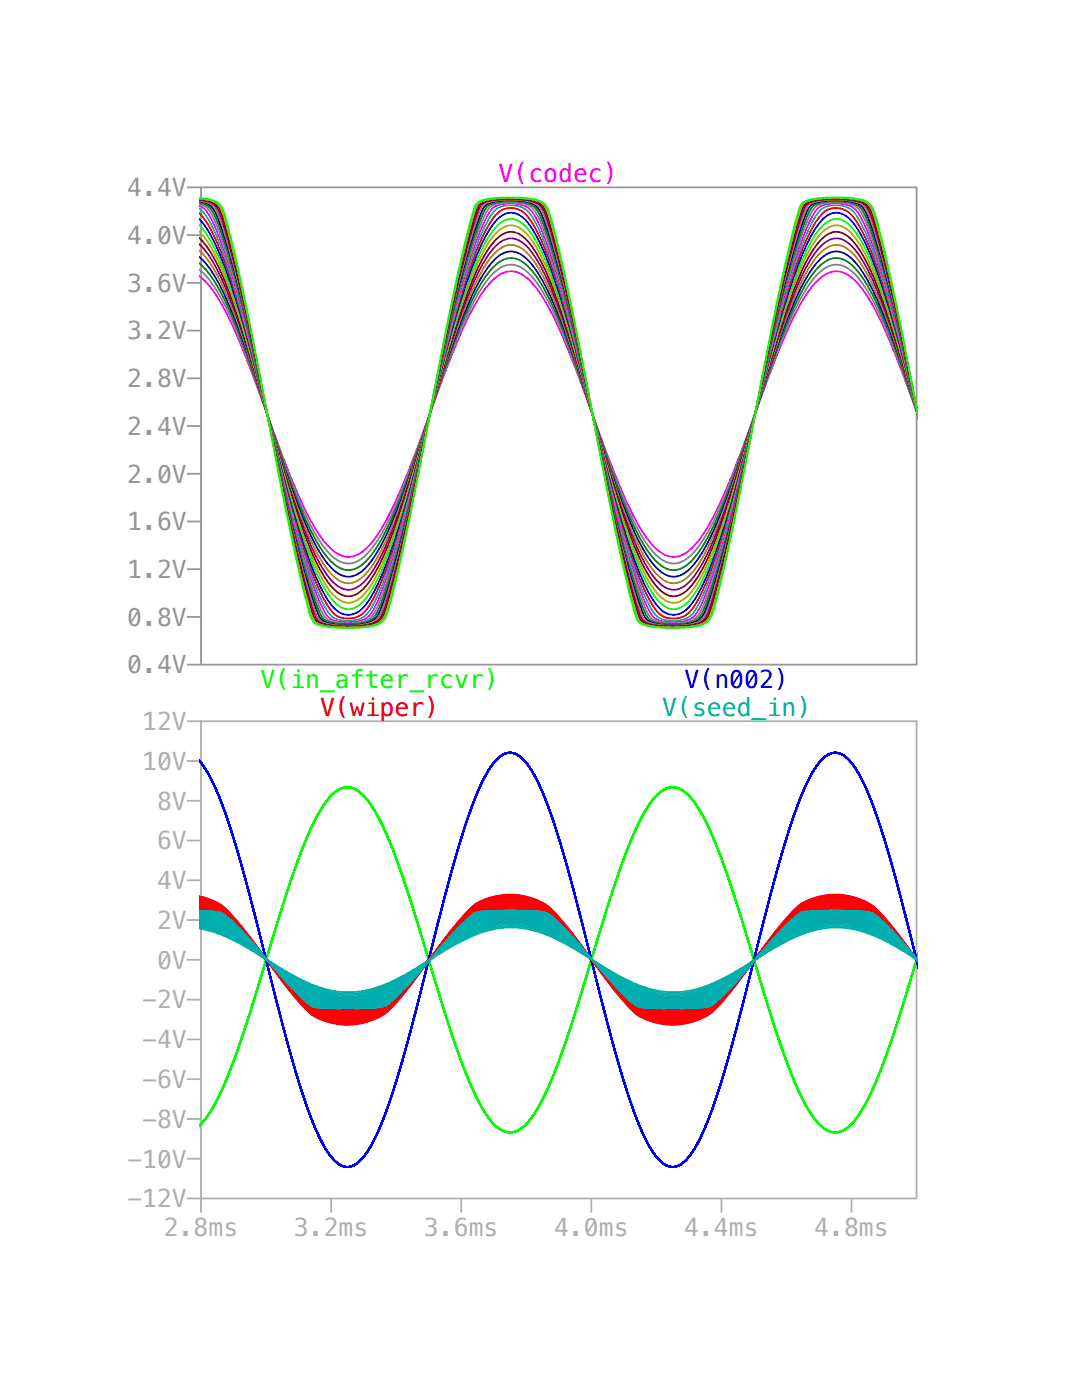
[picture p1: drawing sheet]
<svg xmlns="http://www.w3.org/2000/svg" width="216mm" height="279mm" viewBox="0 0 216 279" stroke-linecap="round" stroke-linejoin="round" font-family="sans-serif">
<defs><g id="words">
<g font-size="4.9" fill="#969696">
<text x="25.4" y="39.2">4.4V</text>
<text x="25.4" y="48.7">4.0V</text>
<text x="25.4" y="58.2">3.6V</text>
<text x="25.4" y="67.7">3.2V</text>
<text x="25.4" y="77.3">2.8V</text>
<text x="25.4" y="86.8">2.4V</text>
<text x="25.4" y="96.3">2.0V</text>
<text x="25.4" y="105.8">1.6V</text>
<text x="25.4" y="115.4">1.2V</text>
<text x="25.4" y="124.9">0.8V</text>
<text x="25.4" y="134.4">0.4V</text>
</g>
<text font-size="4.9" fill="#f0f" x="99.5" y="36.3">V(codec)</text>
<text font-size="4.9" fill="#0f0" x="52" y="137.2">V(in_after_rcvr)</text>
<text font-size="4.9" fill="#00f" x="136.6" y="137.2">V(n002)</text>
<text font-size="4.9" fill="#f00" x="63.9" y="142.9">V(wiper)</text>
<text font-size="4.9" fill="#00afaf" x="132.1" y="142.9">V(seed_in)</text>
<g font-size="4.9" fill="#afafaf">
<text x="28.4" y="145.7">12V</text>
<text x="28.4" y="153.6">10V</text>
<text x="31.3" y="161.6">8V</text>
<text x="31.3" y="169.5">6V</text>
<text x="31.3" y="177.4">4V</text>
<text x="31.3" y="185.4">2V</text>
<text x="31.3" y="193.3">0V</text>
<text x="28.4" y="201.3">-2V</text>
<text x="28.4" y="209.2">-4V</text>
<text x="28.4" y="217.1">-6V</text>
<text x="28.4" y="225.1">-8V</text>
<text x="25.4" y="233">-10V</text>
<text x="25.4" y="240.9">-12V</text>
<text x="32.7" y="246.6">2.8ms</text>
<text x="58.6" y="246.6">3.2ms</text>
<text x="84.6" y="246.6">3.6ms</text>
<text x="110.6" y="246.6">4.0ms</text>
<text x="136.5" y="246.6">4.4ms</text>
<text x="162.5" y="246.6">4.8ms</text>
</g>
</g></defs>
<g fill="none" stroke="#afafaf" stroke-width=".35">
<path d="M37.3 159.8h2.8M37.3 151.9h2.8M37.3 143.9h2.8M40.1 143.9h142.8v95.3h-142.8zM37.3 175.7h2.8M37.3 167.7h2.8M37.3 199.5h2.8M37.3 191.6h2.8M37.3 183.6h2.8M37.3 215.4h2.8M37.3 207.4h2.8M37.3 239.2h2.8v2.8"/>
<path d="M37.3 231.2h2.8M37.3 223.3h2.8M66.1 239.2v2.8M92 239.2v2.8M118 239.2v2.8M144 239.2v2.8M169.9 239.2v2.8"/>
</g>
<path d="M37.3 37.4h2.8M40.1 37.4h142.8v95.2h-142.8zM37.3 56.4h2.8M37.3 46.9h2.8M37.3 75.5h2.8M37.3 66h2.8M37.3 94.5h2.8M37.3 85h2.8M37.3 113.6h2.8M37.3 104.1h2.8M37.3 132.6h2.8M37.3 123.1h2.8" fill="none" stroke="#969696" stroke-width=".35"/>
<g fill="none" stroke="#0f0" stroke-width=".35">
<path d="M39.8 39.5a5.7 5.7 0 0 1 4.1 1.3 12.7 12.7 0 0 1 1.6 4.4l2.7 11.6 3.9 19.3a818.7 818.7 0 0 0 8.9 43.6l.4 1.5a5.4 5.4 0 0 0 1.5 3.2 11.1 11.1 0 0 0 5.3 .9 17.4 17.4 0 0 0 7.4-.8 4.9 4.9 0 0 0 2.1-3.6l.2-.5a300.2 300.2 0 0 0 5.5-25.5l6.6-33.9 1.4-6.7 2.6-10.7a7 7 0 0 1 1.4-3.2 9.4 9.4 0 0 1 4.9-1 18.8 18.8 0 0 1 7.6 .8 4.9 4.9 0 0 1 2.1 3.5l2.8 11.8 4.1 20.4a810.3 810.3 0 0 0 9 43.6l.4 1.5a6.4 6.4 0 0 0 1.4 3.4 9.5 9.5 0 0 0 4.8 .9 20.3 20.3 0 0 0 7.9-.7 4.6 4.6 0 0 0 2.2-3.6l.2-.9a569.7 569.7 0 0 0 8.3-39.6l4.1-20.9 1.4-6.6 2.3-9.5a6.6 6.6 0 0 1 1.4-3.1 9.8 9.8 0 0 1 5.1-1 18 18 0 0 1 7.4 .8 5 5 0 0 1 2.1 3.6l3.1 12.7 5.1 26.3-4.9-17.9a99.2 99.2 0 0 0-6.3-16.6 9.3 9.3 0 0 0-3.9-4.4 3.5 3.5 0 0 0-4.1 1.4 28.3 28.3 0 0 0-4.9 9.1l-2.6 7.6-1.4 4.6-7.8 28.9a143.2 143.2 0 0 1-6.5 19.1 15.2 15.2 0 0 1-3.9 6 3.4 3.4 0 0 1-5.1-.4l-.6-.6a31.3 31.3 0 0 1-4.7-9.1 319.9 319.9 0 0 1-8.4-28.7l-4.6-16.7a117.3 117.3 0 0 0-5.6-15.4 12.8 12.8 0 0 0-4.1-5.5 3.2 3.2 0 0 0-4.3 .6 20.3 20.3 0 0 0-4.2 7.1l-2.3 5.9-2.4 7.4-7.2 26.7a144.5 144.5 0 0 1-7.8 23.3 13.6 13.6 0 0 1-3.9 5.6 3.4 3.4 0 0 1-4.9-.7l-.6-.7a34.3 34.3 0 0 1-4.9-9.8 451.3 451.3 0 0 1-8.8-30.5l-3.9-14.1a120.9 120.9 0 0 0-5.7-15.6 16.4 16.4 0 0 0-3-4.4M183.1 190.7l-.8 2.8a258.9 258.9 0 0 1-5.5 17.1l-.6 1.7a48.6 48.6 0 0 1-5.6 11.2 4.9 4.9 0 0 1-4.2 2.5 5.4 5.4 0 0 1-3.6-2.3 40.1 40.1 0 0 1-4.7-8.9l-.6-1.4a244.3 244.3 0 0 1-7.2-22.2l-2.2-7.5a121.9 121.9 0 0 0-7.8-20.7 12.1 12.1 0 0 0-4.8-5.6 3.7 3.7 0 0 0-4.2 1.1 25 25 0 0 0-5.1 8.5 271 271 0 0 0-8.8 26.4 260.6 260.6 0 0 1-5.5 17.2l-.5 1.5a64.8 64.8 0 0 1-4.9 10.4 7.1 7.1 0 0 1-4.3 3.5 4.5 4.5 0 0 1-4-2.1 37.3 37.3 0 0 1-4.9-8.9l-.7-1.7a244.6 244.6 0 0 1-7.1-21.8l-1.1-3.9a170.4 170.4 0 0 0-8.2-23 15.9 15.9 0 0 0-5.1-7 3.6 3.6 0 0 0-4.5 .7 20.6 20.6 0 0 0-4.6 7.2 214.9 214.9 0 0 0-8.9 26.1 271.6 271.6 0 0 1-6.1 19.1l-.5 1.3a65 65 0 0 1-4.9 10.5l-1.8 2.1M183.1 190.7l-4.2 13.9-2.3 6.7a63.1 63.1 0 0 1-5.3 11.2 7 7 0 0 1-4.2 3.5 4.4 4.4 0 0 1-4-2 38.6 38.6 0 0 1-5.3-9.9l-.6-1.6a247.9 247.9 0 0 1-6.8-21.2l-1.1-3.7a173.2 173.2 0 0 0-8.1-22.9 16.3 16.3 0 0 0-5.2-7.1 3.6 3.6 0 0 0-4.5 .7 20.6 20.6 0 0 0-4.6 7.2 214.5 214.5 0 0 0-8.9 26.1l-3.7 12.1-2.6 7.4a74.4 74.4 0 0 1-4.6 10.5 8.8 8.8 0 0 1-4.6 4.3 4 4 0 0 1-3.9-1.5 33.3 33.3 0 0 1-5.7-10.3l-.7-1.7a289.6 289.6 0 0 1-7.3-23.2l-1-3.2a148.5 148.5 0 0 0-8-22.1 14.1 14.1 0 0 0-5-6.4 3.6 3.6 0 0 0-4.3 .8 21.4 21.4 0 0 0-4.8 7.5 224.8 224.8 0 0 0-8.8 26.1l-3.8 12.5-2.4 6.8a71.9 71.9 0 0 1-4.8 10.7l-2.2 2.7M183.1 190.7l-3 10.1-3.1 9.4a76.6 76.6 0 0 1-5.4 12 7.6 7.6 0 0 1-4.4 3.8 4.3 4.3 0 0 1-4-1.9 38.6 38.6 0 0 1-5.7-10.9l-.7-1.7a333.5 333.5 0 0 1-7.4-23.5 176.5 176.5 0 0 0-8.2-23.2 16.6 16.6 0 0 0-5.1-7.1 3.6 3.6 0 0 0-4.7 .7 22.8 22.8 0 0 0-4.9 7.8 234.2 234.2 0 0 0-8.5 25.3l-3.4 11.2-2.6 7.6a75.1 75.1 0 0 1-5.3 11.8 7.6 7.6 0 0 1-4.4 3.9 4.2 4.2 0 0 1-4-1.9 38.2 38.2 0 0 1-5.7-10.9l-.7-1.7a354.5 354.5 0 0 1-7.5-23.6 175.1 175.1 0 0 0-8.1-23.2 16.4 16.4 0 0 0-5.2-7.1 3.6 3.6 0 0 0-4.4 .6 20.6 20.6 0 0 0-4.8 7.4 216.8 216.8 0 0 0-8.8 26l-3.6 11.6-2.3 6.9a77.9 77.9 0 0 1-5.4 12l-2 2.5M183.1 190.7l-3.4 11.2-2.5 7.7a85.8 85.8 0 0 1-5 11.7 9.6 9.6 0 0 1-4.6 4.6 3.7 3.7 0 0 1-3.9-1.3 24.7 24.7 0 0 1-5-8.3l-2.1-5.5a315.9 315.9 0 0 1-6.8-21.3l-.9-3.1a154.7 154.7 0 0 0-8-22.3 14.7 14.7 0 0 0-5-6.6 3.6 3.6 0 0 0-4.5 .8 22.2 22.2 0 0 0-4.8 7.8 231 231 0 0 0-8.6 25.4l-3.3 10.9-2.3 6.9a88.2 88.2 0 0 1-5.1 11.8 9.8 9.8 0 0 1-4.6 4.8 3.8 3.8 0 0 1-3.9-1.3 24.3 24.3 0 0 1-4.9-8.1l-2.2-5.6a390.1 390.1 0 0 1-8-25.4 142.3 142.3 0 0 0-7.9-21.8 13.8 13.8 0 0 0-4.9-6.2 3.7 3.7 0 0 0-4.5 1 24.2 24.2 0 0 0-4.9 8.1 244.3 244.3 0 0 0-8.4 25l-3.4 11-2.2 6.7a92.8 92.8 0 0 1-4.7 11.2 16.3 16.3 0 0 1-3 4.1M183.1 190.7l-5.6 18.1a84.9 84.9 0 0 1-5.5 12.7 9 9 0 0 1-4.5 4.4 3.9 3.9 0 0 1-4-1.5 27 27 0 0 1-5-8.7l-2.3-5.9a535.9 535.9 0 0 1-8.3-26.6 117.1 117.1 0 0 0-7.7-20.4 11.6 11.6 0 0 0-4.8-5.4 3.7 3.7 0 0 0-4 1 22.4 22.4 0 0 0-4.8 7.8 232.7 232.7 0 0 0-8.6 25.4l-5.4 17.1a93.7 93.7 0 0 1-5.2 12.2 10.1 10.1 0 0 1-4.6 4.9 3.9 3.9 0 0 1-4.2-1.4 27.1 27.1 0 0 1-5.1-8.7l-2-5.4a602.1 602.1 0 0 1-8.9-28.5 104.2 104.2 0 0 0-7.5-19.4 10.5 10.5 0 0 0-4.7-5.1 4.1 4.1 0 0 0-4.5 1.7 32.3 32.3 0 0 0-5.5 10.1 366.4 366.4 0 0 0-8.5 26.3l-4.2 13.4a87.4 87.4 0 0 1-5.4 12.5 13.8 13.8 0 0 1-2.5 3.3M183.1 190.7l-5.4 17.4a92.8 92.8 0 0 1-5.4 12.9 10 10 0 0 1-4.6 4.8 3.8 3.8 0 0 1-4-1.2 24.6 24.6 0 0 1-4.9-8.2l-2.4-6-2.7-8.3a784.6 784.6 0 0 0-10-31.5 38.2 38.2 0 0 0-5.7-11.3 5 5 0 0 0-4.1-2.2 5.6 5.6 0 0 0-3.6 2.5 31.5 31.5 0 0 0-4.5 8.3 300.7 300.7 0 0 0-8.4 25.7l-4.6 14.4a103.8 103.8 0 0 1-4.9 12.2 11.9 11.9 0 0 1-4.9 5.5 3.9 3.9 0 0 1-4.5-1.4 28.3 28.3 0 0 1-5.1-8.9l-2.2-6-2.6-7.9a786.8 786.8 0 0 0-9.7-30.6 49.3 49.3 0 0 0-5.1-10.5 6.7 6.7 0 0 0-4-3.3 4.2 4.2 0 0 0-3.8 1.8 29.6 29.6 0 0 0-5.2 9.3 417.6 417.6 0 0 0-9.2 28.4l-3.6 11.4a106.9 106.9 0 0 1-4.9 11.9 17.6 17.6 0 0 1-3.3 4.7M183.1 190.7l-5.1 16.6a105.9 105.9 0 0 1-5.5 13.4 10.6 10.6 0 0 1-4.8 5.1 4 4 0 0 1-4.4-1.6 29.9 29.9 0 0 1-5.2-9.4l-2.1-5.6-2.4-7.3a831 831 0 0 0-9.7-30.8 40.3 40.3 0 0 0-5.8-11.6 4.7 4.7 0 0 0-4.4-2.4 6.1 6.1 0 0 0-3.6 2.7 35 35 0 0 0-4.7 9.1 431.3 431.3 0 0 0-8.5 26.2l-3.8 12.2a109.1 109.1 0 0 1-5.3 12.9 11.8 11.8 0 0 1-4.8 5.5 3.9 3.9 0 0 1-4.5-1.4 28.7 28.7 0 0 1-5.1-9.1l-2.3-5.9-2.6-7.9a757.1 757.1 0 0 0-9.7-30.8 38.6 38.6 0 0 0-5.7-11.2 5 5 0 0 0-4.1-2.3 5.6 5.6 0 0 0-3.6 2.4 40.7 40.7 0 0 0-5.7 11.6 777.4 777.4 0 0 0-9.3 29.4l-2.2 6.9a104.9 104.9 0 0 1-5.4 13.1 16.4 16.4 0 0 1-3 4.1M183.1 190.7l-4.9 16.1a87.7 87.7 0 0 1-6.3 14.9 8.4 8.4 0 0 1-4.6 4.2 3.7 3.7 0 0 1-3.4-1.1 21.5 21.5 0 0 1-4.8-7.5l-2.6-6.5-1.3-4-6.8-21.9a135.3 135.3 0 0 0-7.8-21.5 13.2 13.2 0 0 0-4.9-5.9 3.7 3.7 0 0 0-4.4 1 24.1 24.1 0 0 0-4.9 8.1 244.8 244.8 0 0 0-8.5 25.2l-4.7 15.2a90.8 90.8 0 0 1-6.1 14.5 9 9 0 0 1-4.5 4.4 4.1 4.1 0 0 1-4.2-1.7 30.2 30.2 0 0 1-5.2-9.5l-2.6-7-3.1-9.6a497.5 497.5 0 0 0-9.3-29.1 32 32 0 0 0-5.5-10 4 4 0 0 0-5-1.5 11.2 11.2 0 0 0-4.1 4.7 100.6 100.6 0 0 0-7.4 19.3l-7.8 25.2a111.5 111.5 0 0 1-5.5 13.5 16.9 16.9 0 0 1-3.1 4.4M183.1 190.7l-4.8 15.7a112.8 112.8 0 0 1-5.6 13.9 13.3 13.3 0 0 1-4.1 5.1 3.6 3.6 0 0 1-4.7-.6 22.2 22.2 0 0 1-4.9-7.8l-3-7.7-3.6-11.3a470.2 470.2 0 0 0-9.5-29.4 30.6 30.6 0 0 0-5.4-9.7 3.9 3.9 0 0 0-4.8-1.4 8.6 8.6 0 0 0-3.5 3.6 55.2 55.2 0 0 0-5.4 12.2l-2.9 8.7-7.4 24.2a117 117 0 0 1-5.7 14.1 13 13 0 0 1-4.1 5.1 3.6 3.6 0 0 1-4.7-.6 22.3 22.3 0 0 1-4.9-7.8l-2.6-6.8-2.9-8.6a825.1 825.1 0 0 0-9.6-30.5 41.1 41.1 0 0 0-5.7-11.5 4.9 4.9 0 0 0-4.4-2.5 6.3 6.3 0 0 0-4 3.1 41.5 41.5 0 0 0-5 10.2 618.9 618.9 0 0 0-8.9 28l-2.5 7.9a110.4 110.4 0 0 1-5.7 14.3 16.2 16.2 0 0 1-3 4M183.1 190.7l-4.6 15.2a111.2 111.2 0 0 1-6.1 14.9l-1.4 2.2a5.9 5.9 0 0 1-4.6 3 5.9 5.9 0 0 1-3.9-2.8 36.5 36.5 0 0 1-4.8-9.3l-2.6-7.4-3.1-9.9a497.6 497.6 0 0 0-8.7-27.1 37.7 37.7 0 0 0-4.9-9.6l-.2-.3a5.5 5.5 0 0 0-4.3-2.5 6.3 6.3 0 0 0-4 3 47.5 47.5 0 0 0-5.8 12.4l-2.9 8.5-7.7 25.1a99.7 99.7 0 0 1-5.7 14.2l-1.6 2.5a6.1 6.1 0 0 1-4.5 3.2 5.3 5.3 0 0 1-3.7-2.2 34.1 34.1 0 0 1-5.1-9.8l-2-5.2-2.2-6.7a795.8 795.8 0 0 0-9.9-31.4 41.4 41.4 0 0 0-5.2-10.7l-.2-.3a5.7 5.7 0 0 0-4.3-2.6 6.2 6.2 0 0 0-4 2.9 45.8 45.8 0 0 0-5.8 12.1l-2.9 8.5-7.7 25a133.1 133.1 0 0 1-5 13.2 18.7 18.7 0 0 1-3.6 5.6l-.3 .2M183.1 190.7l-4.6 14.9a79.6 79.6 0 0 1-6.9 16.6l-1 1.3a5.2 5.2 0 0 1-4.5 2.5 7 7 0 0 1-4-3.3 62.5 62.5 0 0 1-6.4-14.3l-3.3-10.3a512.6 512.6 0 0 0-9.3-28.9 39.8 39.8 0 0 0-4.1-8.5l-.8-1a5.4 5.4 0 0 0-4.4-2.6 7.5 7.5 0 0 0-4.5 3.9 49.7 49.7 0 0 0-5 10.9l-2.9 8.5-7.7 25a119.1 119.1 0 0 1-5.7 14.6l-2 3.1a5.9 5.9 0 0 1-4.4 2.9 6.5 6.5 0 0 1-4.4-3.2 61.7 61.7 0 0 1-6.4-14.4l-3.3-10.3a512.5 512.5 0 0 0-9.2-28.9 39.8 39.8 0 0 0-4.2-8.5l-.5-.7a6.5 6.5 0 0 0-4.1-2.9 6 6 0 0 0-4.6 3.1l-1.1 1.6a69.6 69.6 0 0 0-5.9 14.2l-9.1 29.4a120.2 120.2 0 0 1-5.7 14.6l-1.7 2.8-1.6 1.8"/>
<path d="M183.1 190.7l-4.3 14.2a93.2 93.2 0 0 1-6.7 16.4l-1.2 1.8a6.1 6.1 0 0 1-4.3 2.9 6.7 6.7 0 0 1-4.6-3.5l-.3-.5a68.1 68.1 0 0 1-6.1-14l-7.8-25.1a112.4 112.4 0 0 0-7.8-20.5l-1.4-2.2a6.7 6.7 0 0 0-4.2-3.1 5.8 5.8 0 0 0-4.4 2.8l-1.4 2.3a91.5 91.5 0 0 0-7.1 17.7l-7.7 25.3a82.3 82.3 0 0 1-6.9 16.6l-.8 1.2a6.4 6.4 0 0 1-4.3 3 6.6 6.6 0 0 1-4.8-3.5l-.3-.5a70.7 70.7 0 0 1-6.1-14.1l-7.7-24.9a112.8 112.8 0 0 0-7.7-20.5l-1.5-2.3a6.7 6.7 0 0 0-4.3-3.1 6.1 6.1 0 0 0-4.5 3.1l-1.2 1.9a94.3 94.3 0 0 0-7.2 18.4l-7.4 24.2a133.3 133.3 0 0 1-6 15.3l-1.7 2.8-1.6 1.8M183.1 190.7l-4.1 13.7a135.8 135.8 0 0 1-6.1 15.5l-1.8 3a7.1 7.1 0 0 1-4.1 3.1 5.4 5.4 0 0 1-4.3-2.5l-1.5-2.3a75.9 75.9 0 0 1-5.7-13.6l-1.8-5.3a877.9 877.9 0 0 0-9.8-31.1l-2.5-6-2.4-4.5a8.1 8.1 0 0 0-4.2-3.5 4.8 4.8 0 0 0-4.2 2l-1.2 1.5-1.2 2.1a100.7 100.7 0 0 0-6.9 18l-7.2 23.5a139.4 139.4 0 0 1-5.9 15.3l-1.9 3.2a7.4 7.4 0 0 1-4 3.2 5.2 5.2 0 0 1-4.4-2.4l-1.5-2.2a73.6 73.6 0 0 1-5.8-13.7l-7.3-23.6a127.7 127.7 0 0 0-7.7-20.8l-1.5-2.6a7.8 7.8 0 0 0-4.3-3.6 5.3 5.3 0 0 0-4.4 2.4l-2.2 3.6a112.7 112.7 0 0 0-7.3 19.2l-6.8 22.3a95.8 95.8 0 0 1-6.4 16.1l-1.5 2.4-1.4 1.5M183.1 190.7l-4.1 13.4a137.9 137.9 0 0 1-5.7 15.1l-1.7 3a8.9 8.9 0 0 1-4.1 3.7 4.7 4.7 0 0 1-4.5-2l-2.1-3.1a67 67 0 0 1-5.5-13.3l-2.9-9.2a477.8 477.8 0 0 0-9.6-29.7l-2-4.5-1.7-3.1a9.1 9.1 0 0 0-4.1-3.8 4.7 4.7 0 0 0-4.5 2l-1.6 2.2-1.6 2.9a159.7 159.7 0 0 0-8 22.5l-5.4 17.6a108.3 108.3 0 0 1-5.9 15.4l-1.6 2.6a8.6 8.6 0 0 1-3.8 3.5 4.5 4.5 0 0 1-4.4-1.9l-1.2-1.5-1.2-1.9a81.7 81.7 0 0 1-5.5-13.4l-4.6-14.9a294.9 294.9 0 0 0-8.6-25.7l-1.5-3.1-1.5-2.6a8.8 8.8 0 0 0-4-3.7 4.5 4.5 0 0 0-4.4 1.9l-1.4 1.8-1.5 2.6a114.5 114.5 0 0 0-6.9 18.6l-6.8 22.1a120.8 120.8 0 0 1-6 15.6l-1.8 2.9-1.6 1.9M183.1 190.7l-4 13.1a123.8 123.8 0 0 1-5.7 15.1l-1.6 3a10.3 10.3 0 0 1-3.9 3.9 4.4 4.4 0 0 1-4.7-1.8l-1.4-1.8-1.3-2.2a75.9 75.9 0 0 1-5.3-13l-2.8-9.1a465.8 465.8 0 0 0-9.5-29.3l-1.7-3.9-1.6-3.1a11.4 11.4 0 0 0-3.9-4.1 4.3 4.3 0 0 0-5.1 1.7l-1.9 2.7-1.9 3.7a218.5 218.5 0 0 0-8.8 26l-3.8 12.2a137 137 0 0 1-5.7 15.1l-1.6 3a9.8 9.8 0 0 1-4.2 4 4.4 4.4 0 0 1-4.4-1.9l-1.4-1.8-1.3-2.2a75.9 75.9 0 0 1-5.2-13l-4.9-15.4a209.2 209.2 0 0 0-9.2-26.9l-1.9-3.5a10.1 10.1 0 0 0-3.9-3.9 4.4 4.4 0 0 0-4.7 1.8l-1.6 2.2-1.6 2.8a115.7 115.7 0 0 0-6.5 17.6l-6.7 22.1a140 140 0 0 1-5.8 15.1l-1.8 3.3-2 2.4M183.1 190.7l-3.8 12.6a162 162 0 0 1-5.3 14.3l-1.8 3.7a11.5 11.5 0 0 1-4.3 4.5 4.3 4.3 0 0 1-4.7-1.7l-1.7-2.3-1.7-3.2a111.2 111.2 0 0 1-4.8-12.2l-5.1-16.6a188.8 188.8 0 0 0-8.3-24.3l-1.9-3.6a12.2 12.2 0 0 0-4-4.4 4.1 4.1 0 0 0-5 1.6l-1.8 2.4-1.8 3.4a140.4 140.4 0 0 0-6.8 19.2l-5.9 19.2a156.5 156.5 0 0 1-5.3 14.3l-2 4a11.1 11.1 0 0 1-4 4.1 4.1 4.1 0 0 1-4.7-1.5l-1.8-2.4-1.7-3.2a112.8 112.8 0 0 1-4.7-12.2l-3.1-9.7a526.1 526.1 0 0 0-8.6-26.8l-1.9-4.6-1.8-3.5a11.4 11.4 0 0 0-4.3-4.5 4.4 4.4 0 0 0-4.9 2l-1.8 2.6-2 3.8a218.3 218.3 0 0 0-8.7 25.7l-3.7 12.1a139.4 139.4 0 0 1-5.2 14.1l-2.2 4.3-1.1 1.6-1.1 1.1M183.1 190.7l-3.8 12.5a146.6 146.6 0 0 1-5.2 14.2l-1.7 3.5a12.5 12.5 0 0 1-4.3 4.8 4.3 4.3 0 0 1-5.1-1.9l-1.8-2.5-1.9-3.6a113.5 113.5 0 0 1-4.3-11.4l-4.6-14.9a216.2 216.2 0 0 0-8.6-25.3l-1.7-3.6a13.5 13.5 0 0 0-4.4-5 3.9 3.9 0 0 0-4.7 1.3l-1.1 1.3-1.1 1.7-2.4 4.7a243.1 243.1 0 0 0-8.4 25.2l-3.5 11.3a164.9 164.9 0 0 1-5.1 13.9l-2 4.2a13.1 13.1 0 0 1-3.9 4.4 4 4 0 0 1-5.1-1.3l-1.8-2.4-2-3.8a120.8 120.8 0 0 1-4.6-12l-1.1-3.6a880.9 880.9 0 0 0-9.9-31.2l-1.9-4.9-1.9-3.8a13.2 13.2 0 0 0-4.4-5 4 4 0 0 0-4.9 1.5l-1.9 2.6-2 3.8a211.6 211.6 0 0 0-8.8 25.9l-3.7 12a146.5 146.5 0 0 1-5.2 14.3l-2.2 4.2-1.2 1.6-1.1 1.2M183.1 190.7l-3.7 12.2a163.6 163.6 0 0 1-4.9 13.7l-1.9 4a14.9 14.9 0 0 1-3.9 4.8 3.8 3.8 0 0 1-5.2-1l-2.1-2.8-2.1-4.1a127.5 127.5 0 0 1-4.5-11.8l-4.2-13.5a243.6 243.6 0 0 0-8.5-25.6l-1.8-3.8a16 16 0 0 0-4-5 3.8 3.8 0 0 0-5.3 1 29.2 29.2 0 0 0-4.4 7.3 233 233 0 0 0-8.7 25.6l-3.4 11.3a132.2 132.2 0 0 1-5.1 13.9l-1.6 3.5a15.6 15.6 0 0 1-3.9 4.9 3.8 3.8 0 0 1-5.4-1 27.5 27.5 0 0 1-4.1-6.7 124.5 124.5 0 0 1-4.5-11.8l-2.3-7.6a503 503 0 0 0-9.4-29.1l-1.4-3.4-1.4-2.9a16.1 16.1 0 0 0-3.9-4.9 3.8 3.8 0 0 0-5.4 .8 29.8 29.8 0 0 0-4.6 7.9 297 297 0 0 0-9.2 27.5l-2.8 9.1a135.5 135.5 0 0 1-5 13.7l-1.6 3.5a18.3 18.3 0 0 1-3.1 4.2M183.1 190.7l-3.5 11.7a169.1 169.1 0 0 1-4.8 13.5l-2 4.3a16 16 0 0 1-4.3 5.2 3.8 3.8 0 0 1-4.9-.9 25.7 25.7 0 0 1-4.1-6.4l-.5-1.1a113.2 113.2 0 0 1-4.2-11.3l-2.1-6.7a389.9 389.9 0 0 0-10.2-31.4l-2-4.3a17.5 17.5 0 0 0-4.2-5.5 3.8 3.8 0 0 0-5.1 .8 30.6 30.6 0 0 0-5 8.5 312.6 312.6 0 0 0-9.3 28.2l-2.2 7.1a168.1 168.1 0 0 1-4.9 13.8l-.8 1.6M183.1 190.7l-3.5 11.7a152.5 152.5 0 0 1-4.7 13.2l-1.9 4.1a17.1 17.1 0 0 1-4.4 5.7 3.7 3.7 0 0 1-4.8-.7 28 28 0 0 1-4.8-7.7l-2.5-6.4-4.7-14.5a331.9 331.9 0 0 0-9.2-28.2l-1.9-4.3a18.6 18.6 0 0 0-4.2-5.6 3.7 3.7 0 0 0-5.3 .6 26.9 26.9 0 0 0-4.3 6.8l-.6 1.3a138.2 138.2 0 0 0-6.2 17.9l-5.4 17.8a163.1 163.1 0 0 1-4.7 13.2l-1 2.2M183.1 190.7l-5.1 16.7-2.4 6.6-2.4 5.3a19.9 19.9 0 0 1-4.1 5.7 3.7 3.7 0 0 1-5.4-.4 25.9 25.9 0 0 1-4.2-6.6l-2.9-7.1-4.2-12.7a380.6 380.6 0 0 0-9.6-29.8l-1.9-4.3a21.1 21.1 0 0 0-4.1-5.9 3.7 3.7 0 0 0-5.4 .2 28.5 28.5 0 0 0-4.8 7.8l-.6 1.2a149.3 149.3 0 0 0-6.1 17.9l-4.5 14.8-2.6 7.9-2.2 6.2-2.2 5a19.9 19.9 0 0 1-4.3 5.9 3.8 3.8 0 0 1-5.4-.6 25.7 25.7 0 0 1-4-6.2l-1.8-4.3-1.5-3.9-4.2-13a350.4 350.4 0 0 0-9.3-28.7l-1.8-4.1a22.3 22.3 0 0 0-4-6 3.7 3.7 0 0 0-5.6 .1 25.1 25.1 0 0 0-4.3 6.5l-1 2.4a153.4 153.4 0 0 0-6.4 18.5l-6.6 21.6-2.4 6.6-2.4 5.3a21.5 21.5 0 0 1-3.6 5.3M109 217.8l-1.1 2.4a16.4 16.4 0 0 1-4 5.1 3.7 3.7 0 0 1-5-.6 28.1 28.1 0 0 1-4.9-8l-3.2-8.3-3.7-11.7a355.9 355.9 0 0 0-9.6-29.4l-1.9-4a17.5 17.5 0 0 0-4.2-5.5 3.8 3.8 0 0 0-5.1 .8 30.5 30.5 0 0 0-5 8.5 316.8 316.8 0 0 0-9.3 28.1l-2.3 7.5a147.7 147.7 0 0 1-4.9 13.6l-1.8 3.9a19.2 19.2 0 0 1-3.2 4.4M109 217.8l-.9 1.9a17.6 17.6 0 0 1-4.2 5.6 3.6 3.6 0 0 1-5-.6 25.1 25.1 0 0 1-4.3-6.6l-3.1-7.7-2.9-8.9a788.2 788.2 0 0 0-9.7-30.6l-1.6-3.9-1.4-3.2a18.6 18.6 0 0 0-4.5-6 3.6 3.6 0 0 0-4.9 .6 24.7 24.7 0 0 0-4.3 6.5l-.8 1.7a119.7 119.7 0 0 0-5 14.2l-6.1 19.9-2.8 8.6-2.3 6-2 4.5a20.2 20.2 0 0 1-3.4 4.8"/>
</g>
<g fill="none" stroke="#00f" stroke-width=".35">
<path d="M39.8 43.8l.3 .2a19.6 19.6 0 0 1 3.6 6.3 162.4 162.4 0 0 1 5.1 15.3l6.2 23.6a193.7 193.7 0 0 0 7.9 25.7l.9 2 1.6 2.8a5.2 5.2 0 0 0 4.3 3 5.6 5.6 0 0 0 4.1-3.1l.3-.5a51.1 51.1 0 0 0 4.7-11.4 908.5 908.5 0 0 0 9.9-36.5l2.2-7.9a131.4 131.4 0 0 1 5.1-14.4l2-3.6a4.8 4.8 0 0 1 4.5-2.8 6.2 6.2 0 0 1 3.7 3.2 56.1 56.1 0 0 1 5.2 12.3l2.1 6.9 2.4 9a708.4 708.4 0 0 0 9.6 34.8 45 45 0 0 0 4.9 11.2 4.7 4.7 0 0 0 4.7 2.7 6.4 6.4 0 0 0 3.8-3.3 45.8 45.8 0 0 0 4.4-10.2 592 592 0 0 0 8.7-31.5l3.8-14.3a131.4 131.4 0 0 1 5.1-14.4l2-3.6a4.9 4.9 0 0 1 4.3-2.8 5.9 5.9 0 0 1 3.8 3l.6 .9a52.5 52.5 0 0 1 4.6 11.2l3 10 3.9 15.2M39.8 151.9a26.5 26.5 0 0 1 4.5 8.6l2.8 8.5a601.6 601.6 0 0 1 8 30.5 185 185 0 0 0 7.8 25.8 17.5 17.5 0 0 0 4.3 6.7 3.1 3.1 0 0 0 4.5-.2 21.3 21.3 0 0 0 4.5-7.8 232.6 232.6 0 0 0 8.2-27.7 452.2 452.2 0 0 1 8.2-30.8l.7-2a62.3 62.3 0 0 1 4.2-9.7 6.2 6.2 0 0 1 4.2-3.6 4.4 4.4 0 0 1 3.4 2.2 28.9 28.9 0 0 1 4.1 8.1l2.8 8.5a522.8 522.8 0 0 1 7.2 27.3 232.8 232.8 0 0 0 8.1 27.6 21.3 21.3 0 0 0 4.5 7.9 3.2 3.2 0 0 0 4.9-.1 22.9 22.9 0 0 0 4.6-8.2 249.2 249.2 0 0 0 8.2-28.1 436.2 436.2 0 0 1 8-30l.7-2a51.5 51.5 0 0 1 4.6-10.4 5 5 0 0 1 4.1-2.8 4.5 4.5 0 0 1 3.1 2.1 48.2 48.2 0 0 1 6.1 14.1l.8 2.6a469 469 0 0 1 6.2 23.6M39.8 151.9a31.4 31.4 0 0 1 5.1 10.2l2 6.1 2.3 8 5.7 22.7a193 193 0 0 0 8 26.1 18.1 18.1 0 0 0 4.3 7 3.2 3.2 0 0 0 4.9-.6 27.3 27.3 0 0 0 4.8-9.2 317.8 317.8 0 0 0 8.7-31 322 322 0 0 1 6.8-25l.5-1.6a69.5 69.5 0 0 1 4.3-10.4 6.9 6.9 0 0 1 4.3-4 4 4 0 0 1 3.4 1.9 34.4 34.4 0 0 1 5.1 10.6l2 6.3 2.3 8 5.7 22.5a184.7 184.7 0 0 0 7.8 25.8 17.4 17.4 0 0 0 4.3 6.8 3.1 3.1 0 0 0 4.5-.3 21.8 21.8 0 0 0 4.6-8 236.6 236.6 0 0 0 8.1-27.5 456.4 456.4 0 0 1 7.9-29.8l.5-1.8a70.7 70.7 0 0 1 4.7-11 6.1 6.1 0 0 1 4.2-3.5h.3a4.5 4.5 0 0 1 3.1 2.1 28.5 28.5 0 0 1 4.1 8.1l1.3 3.6 2.1 7 5.6 21.6M39.8 151.9a29.2 29.2 0 0 1 4.8 9.5l2.1 6.2 1.4 4.7 6.9 27a186.2 186.2 0 0 0 8 26 17.3 17.3 0 0 0 4.2 6.8 3.1 3.1 0 0 0 4.5-.3 22 22 0 0 0 4.6-8.1 239.3 239.3 0 0 0 8.1-27.7 484 484 0 0 1 7.6-28.5l.6-1.9a63.4 63.4 0 0 1 5-12.1 5.7 5.7 0 0 1 4.2-3.3 4.6 4.6 0 0 1 3.4 2.3 31.9 31.9 0 0 1 4.3 8.8l3 9.2 3.5 13.1a707.2 707.2 0 0 0 9.3 34.8 53.9 53.9 0 0 0 4.7 11.1 5.9 5.9 0 0 0 4.2 3.4 4 4 0 0 0 3.1-1.8 33 33 0 0 0 5.1-10.4 381.8 381.8 0 0 0 8.6-31.3 323.2 323.2 0 0 1 6-22.2l.5-1.7a63.5 63.5 0 0 1 5-12 5.8 5.8 0 0 1 4.2-3.3 4.6 4.6 0 0 1 3.4 2.3 42 42 0 0 1 5.4 12.1l3.2 10.5 4.4 17.5M39.8 151.9a30.5 30.5 0 0 1 5 9.9l2.9 9 3.4 13a744.8 744.8 0 0 0 9.1 34.1 45 45 0 0 0 5.5 12.5 4.5 4.5 0 0 0 4.1 2.5 6.1 6.1 0 0 0 3.6-3.2 44 44 0 0 0 4.6-10.6 618.9 618.9 0 0 0 9.2-34l2.8-10.9 2.3-7.7a68.4 68.4 0 0 1 5.2-12.8 6.2 6.2 0 0 1 4.2-3.5h.3a4.6 4.6 0 0 1 3.1 2.2 29.7 29.7 0 0 1 4.2 8.3l3.1 9.5 3.7 13.9a673.7 673.7 0 0 0 9.2 34.5 52.6 52.6 0 0 0 4.8 11 5.7 5.7 0 0 0 4.1 3.3 4.6 4.6 0 0 0 3.5-2.3 32 32 0 0 0 4.3-8.8 328 328 0 0 0 8.5-30.6 369.2 369.2 0 0 1 6.1-22.9l.6-1.8a69.3 69.3 0 0 1 5.2-12.7 6.2 6.2 0 0 1 4.2-3.6h.3a4.6 4.6 0 0 1 3.1 2.2 37.9 37.9 0 0 1 5.2 11.1l3.1 10.3 4.8 18.8M39.8 151.9a25.8 25.8 0 0 1 4.4 8.3l2.6 7.7 1.6 5.5 6.3 24.7a204.1 204.1 0 0 0 8 26.6 18.9 18.9 0 0 0 4.4 7.3 3.2 3.2 0 0 0 5-.6 28.7 28.7 0 0 0 5-9.6 328 328 0 0 0 8.5-30.6l.2-.8a386.4 386.4 0 0 1 5.7-21.5l.5-1.6a76.1 76.1 0 0 1 5.2-13.2 7.5 7.5 0 0 1 3.8-3.8l.5-.1a3.6 3.6 0 0 1 3 1.5 27.3 27.3 0 0 1 4.9 9.3l3.1 9.6 3.9 14.5a662.8 662.8 0 0 0 8.9 33.4 53 53 0 0 0 4.8 11.1 5.8 5.8 0 0 0 4.1 3.3 4 4 0 0 0 3.1-1.8 32.6 32.6 0 0 0 5-10.3 380.6 380.6 0 0 0 8.7-31.6l2.9-11.1 3-10.8a76 76 0 0 1 5.3-13.2 7.4 7.4 0 0 1 3.7-3.8 3.3 3.3 0 0 1 3.3 1.2 23.8 23.8 0 0 1 4.6 8.3l2.5 7.1 1.5 5 5.3 20.7M39.8 151.9a25.1 25.1 0 0 1 4.3 8l1.1 3.2 2.3 7.2 4.1 15.2a575.7 575.7 0 0 0 9.2 34.1 37.8 37.8 0 0 0 5.2 11.2 4.2 4.2 0 0 0 3.8 2.1 5.5 5.5 0 0 0 3.3-2.8 38.1 38.1 0 0 0 4.4-9.6 383.4 383.4 0 0 0 8.3-30.1l2.8-10.8 3.2-11.5a80.3 80.3 0 0 1 5.3-13.8 7.2 7.2 0 0 1 4.3-4.1 3.9 3.9 0 0 1 3.5 1.9 33.4 33.4 0 0 1 5 10.4l1.3 3.9 2.4 8.2 6.6 25.6a175 175 0 0 0 7.8 25.4 16.7 16.7 0 0 0 4.2 6.5 3.1 3.1 0 0 0 4.5-.4 22.5 22.5 0 0 0 4.6-8.1 242.8 242.8 0 0 0 8.1-27.8l4.3-16.9 2.9-10.7a94.7 94.7 0 0 1 5-13 9.9 9.9 0 0 1 3.8-4.7 3.2 3.2 0 0 1 4 1.2 27.2 27.2 0 0 1 4.9 9.2l2.4 7.3 1.3 4.6 5.1 19.8M39.8 151.9a30.6 30.6 0 0 1 5 9.9l2.7 8.5 2.9 10.5a1074 1074 0 0 0 9.3 35.3 66.9 66.9 0 0 0 5 12.8 7.1 7.1 0 0 0 4.3 4 4 4 0 0 0 3.4-1.9 33.8 33.8 0 0 0 5.1-10.4 375.8 375.8 0 0 0 8.3-30.1l2.7-10.8 3.1-10.9a83.1 83.1 0 0 1 5.5-14.5 7.2 7.2 0 0 1 4.3-4.1 3.9 3.9 0 0 1 3.5 1.9 33.2 33.2 0 0 1 5 10.3l3.1 10.1 3.9 14.8a594.9 594.9 0 0 0 8.5 31.5 51.4 51.4 0 0 0 4.7 10.9 5.7 5.7 0 0 0 4.2 3.2 4.3 4.3 0 0 0 3.1-2 35.2 35.2 0 0 0 5.1-10.6 391.4 391.4 0 0 0 8.3-30.2l2.8-10.9 2.8-10.3a86 86 0 0 1 5.6-14.5 7.5 7.5 0 0 1 4.3-4.1 3.6 3.6 0 0 1 3.2 1.5 29 29 0 0 1 4.9 9.6l2.1 6.2 1.6 5.5 5 19.5M39.8 151.9l.1 .1a33 33 0 0 1 5.1 10.4l1.3 3.9 2.6 8.8 5.8 23a203.7 203.7 0 0 0 8 26.7 18.9 18.9 0 0 0 4.4 7.2 3.2 3.2 0 0 0 5-.6 27.3 27.3 0 0 0 4.8-9.2 316.5 316.5 0 0 0 8.7-30.7l3.3-13.3 2.5-8.7a88.2 88.2 0 0 1 5.6-15 7.6 7.6 0 0 1 4.3-4.2 3.3 3.3 0 0 1 3 1.2 23.6 23.6 0 0 1 4.6 8.2 153.5 153.5 0 0 1 4.3 13.4l2.3 8.7a803.3 803.3 0 0 0 9.6 36.1 44.8 44.8 0 0 0 5.6 12.6 4.5 4.5 0 0 0 3.9 2.4 5.8 5.8 0 0 0 3.6-3 41.5 41.5 0 0 0 4.5-10.2 438.1 438.1 0 0 0 8.5-31.3l5-18.8a90.1 90.1 0 0 1 5.7-15 8.5 8.5 0 0 1 3.8-4.2 3.1 3.1 0 0 1 3.4 .9 19.3 19.3 0 0 1 3.7 6.1 154.6 154.6 0 0 1 5.4 15.9l4.9 19.3M39.8 151.9l.1 .1a30.6 30.6 0 0 1 4.8 9.6l3 9.3 3.3 12.4a854.6 854.6 0 0 0 8.9 33.6 61.7 61.7 0 0 0 5 12.3 7.1 7.1 0 0 0 3.7 3.6 3.5 3.5 0 0 0 3.7-1.6l.6-.7a37.6 37.6 0 0 0 4.7-10.3 393 393 0 0 0 8.3-29.9l5.3-20.2a94.6 94.6 0 0 1 5.7-15.4 8.6 8.6 0 0 1 4-4.3 3.2 3.2 0 0 1 3.5 1.2 23.1 23.1 0 0 1 4.4 7.8 178.8 178.8 0 0 1 4.7 14.6l2.4 9.3a740.6 740.6 0 0 0 9.3 34.8 55.4 55.4 0 0 0 4.8 11.4 7.4 7.4 0 0 0 3.2 3.2 3.3 3.3 0 0 0 3.8-1.3l.8-1a41.1 41.1 0 0 0 5.1-11.3 450.5 450.5 0 0 0 8.1-29.9l5.1-19a93.7 93.7 0 0 1 5.7-15.5 8.5 8.5 0 0 1 4-4.3 3.3 3.3 0 0 1 3.6 1.3 23.8 23.8 0 0 1 4.3 7.7 172.3 172.3 0 0 1 4.6 14.4l4.8 18.8M39.8 151.9l.3 .3a22.9 22.9 0 0 1 3.6 6.7 182.4 182.4 0 0 1 5.1 16l6.2 24.2a188.9 188.9 0 0 0 7.9 26.1l.9 2 1.6 2.7a5.7 5.7 0 0 0 3.9 3 5.6 5.6 0 0 0 3.9-2.9 35.6 35.6 0 0 0 4.3-9.5 382.7 382.7 0 0 0 8.5-30.6l5-19.1a97.2 97.2 0 0 1 5.9-16l1.1-1.9a4.6 4.6 0 0 1 4.3-2.6 6.6 6.6 0 0 1 3.5 3.1 44.5 44.5 0 0 1 4.3 9.4l1.3 4.2 2.4 8.4 6 23.2a196.7 196.7 0 0 0 7.9 26.3l.9 2 1.6 2.9a5.9 5.9 0 0 0 3.9 3.1 5.4 5.4 0 0 0 4-2.8 32.8 32.8 0 0 0 3.9-8.5 330 330 0 0 0 8.4-29.9l5.4-20.8a128.1 128.1 0 0 1 5.1-14.5l2-3.5a5 5 0 0 1 3.9-2.7 5.9 5.9 0 0 1 3.9 3.1l.9 1.5a98.8 98.8 0 0 1 6.8 19.3l4.7 18.5M39.8 151.9l1.2 1.6 1.2 2.1a126.5 126.5 0 0 1 6.6 19.4l7.7 30a162.2 162.2 0 0 0 6.4 20.2l1.5 3 .9 1.7a5.9 5.9 0 0 0 3.9 3 5.4 5.4 0 0 0 4-2.9l1.5-2.5a75 75 0 0 0 5-13.7l2.8-10.4 5-19.7 3.3-12.4a101.2 101.2 0 0 1 6-16.4l1.3-2.1a5 5 0 0 1 3.9-2.6 6.1 6.1 0 0 1 3.8 3.1l1.3 2.3a124.4 124.4 0 0 1 6.6 19.4l7.7 30a162.2 162.2 0 0 0 6.4 20.2l1.5 3 .9 1.7a6 6 0 0 0 3.9 3 5.1 5.1 0 0 0 3.9-2.7l2-3.5a104.6 104.6 0 0 0 6-17.9l9.7-37.3a135.4 135.4 0 0 1 5.1-14.7l1.3-2.6a7.5 7.5 0 0 1 4-3.9 4.4 4.4 0 0 1 4.1 2.4l1.8 2.9a113.1 113.1 0 0 1 6.6 19.3l4.5 17.7"/>
<path d="M39.8 151.9l1.2 1.6 1.3 2.3a130.1 130.1 0 0 1 6.7 19.8l7.5 29.2a164.6 164.6 0 0 0 6.4 20.3l1.4 2.9 1.2 2.1a5.8 5.8 0 0 0 3.6 2.8 4.9 4.9 0 0 0 3.8-2.5l1.1-1.7 1.2-2.2a114.7 114.7 0 0 0 6.3-19.2l9.2-35.6a91.2 91.2 0 0 1 6.2-17l1-1.7a5.4 5.4 0 0 1 3.9-2.8 5.7 5.7 0 0 1 3.9 3l1.5 2.7a115.2 115.2 0 0 1 6.6 19.3l7.7 30.3a123.2 123.2 0 0 0 7.1 21.3l1.9 3.5a5.6 5.6 0 0 0 3.6 2.6 5.4 5.4 0 0 0 4-2.9l1.9-3.5a114.4 114.4 0 0 0 6.4-19.2l9.1-35.3a140.2 140.2 0 0 1 5.2-15l2.1-3.9a5.7 5.7 0 0 1 3.8-2.9 5.4 5.4 0 0 1 3.9 2.9l1.6 2.7a125.6 125.6 0 0 1 6.7 19.8l4.3 17M39.8 151.9l1.5 2.1 1.6 3a155.9 155.9 0 0 1 6.3 19.1l2 8a748.4 748.4 0 0 0 9 33.6l2.2 6.4 1.2 2.7 1.2 2.3a7.6 7.6 0 0 0 4 3.7 4.3 4.3 0 0 0 4-2.2l1.8-3 1.9-4.4a257.5 257.5 0 0 0 8.1-28l5.9-22.8a118.4 118.4 0 0 1 5.7-16.2l1.3-2.4a7.1 7.1 0 0 1 3.8-3.5 4.5 4.5 0 0 1 3.9 2.2l1.2 1.8 1.2 2.4a121.9 121.9 0 0 1 6.3 19l7.4 28.7a132.6 132.6 0 0 0 7.1 22.1l1.4 2.6a8 8 0 0 0 3.7 3.7 4 4 0 0 0 4.1-2l1.6-2.6 1.6-3.4a180 180 0 0 0 7.4-24.3l7.2-28a150.3 150.3 0 0 1 5.1-15.2l1.2-2.4 1.2-1.9a6 6 0 0 1 3.5-2.8 4.9 4.9 0 0 1 3.9 2.6l1.2 1.8 1.2 2.4a132.8 132.8 0 0 1 6.2 18.9l4.2 16.7M39.8 151.9l1.6 2.3 1.6 3.1a117 117 0 0 1 6.1 18.6l6.9 27a151.5 151.5 0 0 0 7.1 22.7l1.5 3.1a9.9 9.9 0 0 0 3.6 4 3.6 3.6 0 0 0 4.2-1.6l1.8-2.7 1.9-4.1a163.2 163.2 0 0 0 6.6-21.5l7.7-30.1a109.5 109.5 0 0 1 5.5-16l1.5-2.9a7.7 7.7 0 0 1 3.7-3.5 4.2 4.2 0 0 1 4 2.1l1.5 2.3 1.5 3a137.3 137.3 0 0 1 5.9 18.4l6.9 26.8a151.7 151.7 0 0 0 7.1 22.7l1.5 3a9.4 9.4 0 0 0 3.8 4.1 4 4 0 0 0 4.3-2l2-3.3 2.2-5a307.7 307.7 0 0 0 8.7-30.9l4.8-18.7a123.6 123.6 0 0 1 5.4-15.8l1.5-2.9a8.6 8.6 0 0 1 3.5-3.7 4 4 0 0 1 4.3 2l1.5 2.2 1.3 2.7a98.5 98.5 0 0 1 5.3 15.9l5 19.4M39.8 151.9l1.8 2.6 1.8 3.8a117.9 117.9 0 0 1 5.8 18.1l2.3 8.9a670.3 670.3 0 0 0 8.9 33l2 5.6 2 4.4a10.7 10.7 0 0 0 3.8 4.4 3.8 3.8 0 0 0 4.4-1.8l1.9-3.1 2-4.6a293.8 293.8 0 0 0 9-31.6l4.8-18.5a119.3 119.3 0 0 1 5.2-15.4l1.4-3a10.9 10.9 0 0 1 3.6-4.2 3.7 3.7 0 0 1 4.5 1.7l1.6 2.5 1.7 3.4M39.8 151.9l1.5 2.1 1.5 2.9M39.8 151.9a34.5 34.5 0 0 1 4.8 9.3 216.3 216.3 0 0 1 5 16.6l2.1 8.3a569.7 569.7 0 0 0 9.1 33.4l1.6 4.6 1.7 3.6a13.9 13.9 0 0 0 3.6 4.7 3.4 3.4 0 0 0 4.5-1.2l1.2-1.4 1-1.8M39.8 151.9a22.2 22.2 0 0 1 3 4.9M39.8 151.9a35.3 35.3 0 0 1 4.7 9.1l.3 .7a170.8 170.8 0 0 1 4.8 16.3l2.4 9.1a435.9 435.9 0 0 0 9.3 33.9l2.2 5.6a18.9 18.9 0 0 0 3.6 5.4 3.2 3.2 0 0 0 4.8-.4 28.9 28.9 0 0 0 4.4-7.9l1.1-2.7a177.2 177.2 0 0 0 5.3-18.1l5.8-23.1 2.3-8.4 2.7-8.7 2.6-6.3a17.3 17.3 0 0 1 3.7-5.5 3.1 3.1 0 0 1 4.6 .6 29 29 0 0 1 4.3 7.7l.9 2.4a159.8 159.8 0 0 1 4.9 16.2l2.4 9.3a418.3 418.3 0 0 0 9.5 34.4l2 4.9a19.1 19.1 0 0 0 3.7 5.6 3.2 3.2 0 0 0 4.8-.5 29.9 29.9 0 0 0 4.4-7.9l1-2.8a216 216 0 0 0 6.6-23.2l6-23.4a132.6 132.6 0 0 1 4.3-13.6l1.8-4.3a16.2 16.2 0 0 1 3.9-5.5 3 3 0 0 1 4.1 .5 24.2 24.2 0 0 1 4.2 7l1.4 3.7a193.9 193.9 0 0 1 4.9 16.3l3.6 14.3M39.8 151.9a35.1 35.1 0 0 1 4.6 8.8l3.1 9.6 4.9 18.3a417.6 417.6 0 0 0 8.9 32.3l1.9 4.9a21.2 21.2 0 0 0 3.8 6.1 3.2 3.2 0 0 0 5-.3 29.8 29.8 0 0 0 4.4-8.1l1.2-3.2a196.5 196.5 0 0 0 5.6-19.4l6.9-27 2.9-9.5 2.7-7.2a21.4 21.4 0 0 1 3.7-5.9 3.2 3.2 0 0 1 5 .2 28.4 28.4 0 0 1 4.3 7.7l1.2 3.1a168.8 168.8 0 0 1 4.5 15.3l2.5 9.6a422.6 422.6 0 0 0 9.2 33.6l1.9 4.8a23 23 0 0 0 3.6 6 3.3 3.3 0 0 0 5.4-.2 32.2 32.2 0 0 0 4.4-8.2l1.2-3.2a339.8 339.8 0 0 0 8.1-29.3l3.3-13.2 2.5-8.8 2.1-6.4 2-5.3a21.4 21.4 0 0 1 3.7-5.7 3.2 3.2 0 0 1 4.8 .1 26.5 26.5 0 0 1 4.4 7.5l1.4 3.8a208.2 208.2 0 0 1 4.7 15.9l3.5 14M39.8 151.9a34.8 34.8 0 0 1 4.5 8.7l2.4 7.1 4 14.5a730.5 730.5 0 0 0 9.7 36.2l2.5 6.7a22.9 22.9 0 0 0 4.2 6.8 3.2 3.2 0 0 0 5-.5 31.8 31.8 0 0 0 4.4-8.1l1.4-3.7a213 213 0 0 0 5.5-19.7l5.2-20.5 2.8-10.1 2.2-6.9 1.9-4.8a20.9 20.9 0 0 1 4.2-6.5 3.1 3.1 0 0 1 4.4 .2 22.5 22.5 0 0 1 4.1 6.8M42.8 156.8l1.7 4.1a154.1 154.1 0 0 1 4.8 16l3 11.6a408.5 408.5 0 0 0 9.2 33l2.2 5.5a16.8 16.8 0 0 0 3.6 5.1 3.1 3.1 0 0 0 4.6-.5l1.1-1.3 1.4-2.3M42.8 156.9l1.2 2.9a181.8 181.8 0 0 1 5.4 17.1l2.4 9.4a581.7 581.7 0 0 0 8.9 32.9l1.9 5.1 1.6 3.7a12.8 12.8 0 0 0 3.6 4.5 3.2 3.2 0 0 0 4.2-1 31.6 31.6 0 0 0 4.9-9.2 334.8 334.8 0 0 0 8.9-31.7l3.5-13.7 2.6-9.1 2.5-7.5 2.4-5.4a11.9 11.9 0 0 1 3.6-4.3 3.3 3.3 0 0 1 4.1 1.1l1.1 1.4 1.1 1.7 2.1 4.7a148.8 148.8 0 0 1 5.5 17.5l6 23.5a186.7 186.7 0 0 0 7 23.5l1.9 4.1a11.6 11.6 0 0 0 3.8 4.5 3.4 3.4 0 0 0 4.1-1.3 32.7 32.7 0 0 0 4.7-9 328.8 328.8 0 0 0 8.7-31l5-19.1a103.4 103.4 0 0 1 4.6-14l1.6-3.3a12 12 0 0 1 3.4-4.2 3.3 3.3 0 0 1 4.3 1l1.1 1.3 1 1.7 2.3 4.9a155.8 155.8 0 0 1 5.4 17.4l3.9 15.6"/>
<path d="M105.9 153.5a7.2 7.2 0 0 0-3.6-3.2 4.1 4.1 0 0 0-3.8 1.9l-2 3.2-2.1 5a169.5 169.5 0 0 0-4.5 14.1l-2.3 9a693.7 693.7 0 0 1-9.4 35l-1.9 5.4-1.9 4.1M105.9 153.5l1.7 3.2 1.8 4.2a156.6 156.6 0 0 1 5 16.7l3.5 13.7a314.3 314.3 0 0 0 8.8 31.1l1.9 4.5a17.1 17.1 0 0 0 3.6 5.2 3.1 3.1 0 0 0 4.6-.4 27.9 27.9 0 0 0 4.3-7.7l.9-2.3a164.6 164.6 0 0 0 5.4-18.1l7.6-29.6a123.4 123.4 0 0 1 4.5-14.3l1.7-3.8a16.6 16.6 0 0 1 3.4-4.9 3.2 3.2 0 0 1 4.8 .7 32.6 32.6 0 0 1 4.7 8.8l.1 .4a145.6 145.6 0 0 1 4.9 15.9l4 15.8M105.9 153.5a7.7 7.7 0 0 0-3.3-3.1 4 4 0 0 0-4.2 2l-1.9 3-1.9 4.4a163.6 163.6 0 0 0-4.6 14.3l-1.1 4.4a1216.1 1216.1 0 0 1-9.9 37.5l-2.4 7.1-2.2 4.9M105.9 153.5l1.6 2.9 1.6 3.7a140.7 140.7 0 0 1 5.1 16.5l1.3 5a803 803 0 0 0 9.7 36.4l1.9 5.5 1.8 4.1a14.1 14.1 0 0 0 3.7 4.8 3.1 3.1 0 0 0 4.1-.7 27.2 27.2 0 0 0 4.4-7.7l.6-1.5a144.9 144.9 0 0 0 5.1-16.8l8.3-32a126 126 0 0 1 4.6-14.5l1.8-3.9a13.4 13.4 0 0 1 3.7-4.7 3.4 3.4 0 0 1 4.4 1.3l1 1.2 1.1 2 2.2 5a142.3 142.3 0 0 1 5.3 17l3.9 15.5M108.2 158.1l1.6 4 1.6 4.9 2.9 10 2.6 10.4a446.1 446.1 0 0 0 9 32.8l1.9 4.9a22.9 22.9 0 0 0 4.1 6.7 3.2 3.2 0 0 0 4.9-.2 28.8 28.8 0 0 0 4.4-7.8l1.6-4.3a221.6 221.6 0 0 0 5.8-20.7l6.6-25.5 2.8-9.3 2.4-6.3a23.2 23.2 0 0 1 3.8-6.3 3.2 3.2 0 0 1 4.9 0 26.1 26.1 0 0 1 4.3 7.3l2.2 5.9 2.4 7.9 5.1 20.1M108.3 158.1v.2a115.9 115.9 0 0 1 5.8 18l2.2 8.7a602.9 602.9 0 0 0 9.3 34.4l2 5.2 1.7 3.7a11.2 11.2 0 0 0 3.7 4.3 3.5 3.5 0 0 0 4.2-1.5l2.1-3 2.1-4.8a291.6 291.6 0 0 0 9-31.6l4.8-18.6a119.3 119.3 0 0 1 5.2-15.4l1.4-3a10.2 10.2 0 0 1 3.8-4.2 3.6 3.6 0 0 1 4.1 1.5l1.8 2.7 1.8 3.7a134.2 134.2 0 0 1 5.8 18.2l4 16"/>
</g>
<g fill="none" stroke="#f00" stroke-width=".35">
<path d="M39.8 42.6l1.2 1.4 1.2 2.1a99.7 99.7 0 0 1 6.5 18.6l7.8 30.6a175.9 175.9 0 0 0 6.4 20.7l1.5 3.1a8 8 0 0 0 3.3 4.1 4.9 4.9 0 0 0 6.3-2.8l.7-1.2a69.5 69.5 0 0 0 5-13.5l2.8-10.3 8.3-32.3a110.2 110.2 0 0 1 6-16.9l.7-1.3a5.7 5.7 0 0 1 3.9-3.4 4.8 4.8 0 0 1 4.7 2.9l1 1.7a116.4 116.4 0 0 1 6.6 19.1l7.7 30.1a175.9 175.9 0 0 0 6.4 20.7l1.5 3.1a8 8 0 0 0 3.3 4.1 4.9 4.9 0 0 0 6.3-2.8l.7-1.2a69.5 69.5 0 0 0 5-13.5l2.8-10.3 8.3-32.3a112.6 112.6 0 0 1 5.9-16.7l.8-1.4a5.7 5.7 0 0 1 3.9-3.5 4.8 4.8 0 0 1 4.7 2.9l1 1.6a71.8 71.8 0 0 1 4.8 12.8l2.7 9.8 3.6 14.2M39.8 179.8l2.3 .8 1.7 1a32.3 32.3 0 0 1 5.4 5.2l3.3 3.9a64.5 64.5 0 0 0 10.1 10.8l1.1 .8 .9 .4a12.5 12.5 0 0 0 12.7-2 94.2 94.2 0 0 0 9.8-10.9l3-3.5a33.6 33.6 0 0 1 5.1-4.8l2.1-1.2a12.4 12.4 0 0 1 12.3 2l2.3 2.2a164.9 164.9 0 0 1 9.8 11.4 31.3 31.3 0 0 0 6.1 5.9l1.6 .9a12.6 12.6 0 0 0 12.8-2 102.8 102.8 0 0 0 10.6-11.8l2.1-2.5a37.6 37.6 0 0 1 5.1-4.8l1.3-.9 1-.5a12.3 12.3 0 0 1 12.2 2.1l4.1 4 4.5 5.4M39.8 179.6l2.6 .9 1.9 1.2a40.2 40.2 0 0 1 5.3 5.4l3 3.7a66.6 66.6 0 0 0 9.7 10.7l1 .8 1 .5a12.6 12.6 0 0 0 13.4-2.2 134.5 134.5 0 0 0 11.2-13l1.1-1.3a35.5 35.5 0 0 1 4.9-4.9l1.2-.8 .9-.4a12.4 12.4 0 0 1 12.8 2 90.5 90.5 0 0 1 9.6 11.1 46.1 46.1 0 0 0 7.8 8.3l1.8 1.1a12.8 12.8 0 0 0 13.2-1.7 89.8 89.8 0 0 0 10.1-11.7l2.6-3.1a34 34 0 0 1 4.9-4.8l1.2-.8 .9-.4a12.5 12.5 0 0 1 12.8 2l4.2 4.3 4.2 5.3M39.8 179.4l2.8 1 1.9 1.3a42.8 42.8 0 0 1 5 5.2l2.8 3.5a73.2 73.2 0 0 0 9.6 11.1l1.1 .8 1 .6a12.8 12.8 0 0 0 13.6-2 102 102 0 0 0 10-11.8l2.6-3.3 2.9-3 2.2-2 1.3-.7a12.6 12.6 0 0 1 13.6 2.3l2.5 2.6 4 4.8a78.1 78.1 0 0 0 10.1 11.7l1.8 1.3a12.8 12.8 0 0 0 13.9-1.9 94 94 0 0 0 9.1-10.7l3.2-4a33.7 33.7 0 0 1 4.8-4.9l1.9-1.2a12.7 12.7 0 0 1 13.2 1.9l3.3 3.4 5.1 6.4M39.8 179.3l2.8 .8 1.9 1.3a36.3 36.3 0 0 1 4.9 5.3l1.2 1.4a108.9 108.9 0 0 0 11 13.4l1 .9 1.1 .5a13.1 13.1 0 0 0 13.7-1.6 117.5 117.5 0 0 0 11.1-13.5l2.3-2.8 2.7-2.9 1.6-1.4 1-.6a13 13 0 0 1 13.6 1.5l.4 .4a103.4 103.4 0 0 1 9.8 12 42.6 42.6 0 0 0 7.1 7.9l1.6 1a13.1 13.1 0 0 0 13.7-1.6 78.6 78.6 0 0 0 9-10.7l5-6.3 3-3 .9-.7 .9-.5a13 13 0 0 1 13.5 1.6l3.3 3.4 5.2 6.7M39.8 179.1l2.8 .9 2 1.2 2.9 3 3.5 4.4a108.2 108.2 0 0 0 10.4 12.9l1 .9 1.1 .6a13.2 13.2 0 0 0 14.2-1.7 144.3 144.3 0 0 0 11.3-14.2l4-4.6 1.6-1.7 .9-.6a13.1 13.1 0 0 1 14.5 1.4l.3 .4a113.2 113.2 0 0 1 9.8 12.2 44.8 44.8 0 0 0 6.5 7.7l1.6 1a13.2 13.2 0 0 0 14.4-1.6 150 150 0 0 0 11.3-14.2l4-4.7 1.8-1.7 1-.6a13.1 13.1 0 0 1 14.1 1.5l3.4 3.6 4.9 6.6M39.8 178.9l1.9 .5 1.7 .8 1 .6 1.1 1a112.2 112.2 0 0 1 9.3 12 47.8 47.8 0 0 0 6.9 8.3l1.3 .9a13.3 13.3 0 0 0 14.9-1.6 160.4 160.4 0 0 0 11.3-14.7l3.7-4.4 1.6-1.6 1.2-.7a13.2 13.2 0 0 1 14.4 1.5l.3 .3a113.5 113.5 0 0 1 9.5 12.2 48.1 48.1 0 0 0 6.5 7.9l1.6 1.1a13.3 13.3 0 0 0 14.8-1.6 81.4 81.4 0 0 0 8.3-10.6l5.5-7.2 2.6-2.7 1.4-1a13.1 13.1 0 0 1 14.4 1.7l3 3.2 5.1 7M39.8 184.3a24.9 24.9 0 0 1 7.3 3.1l3.4 2.2a74.9 74.9 0 0 0 12.4 8 15.7 15.7 0 0 0 14.4-.7 97 97 0 0 0 11.1-7.3l4.1-2.7a16.6 16.6 0 0 1 15.7-1.5l3.7 1.9 4.6 3.1a61.1 61.1 0 0 0 11.8 7.4 15.7 15.7 0 0 0 14.1-.9 102.8 102.8 0 0 0 10.9-7.4l2.9-1.9a20.2 20.2 0 0 1 11.4-3.5 20.8 20.8 0 0 1 9.1 3.2l6.4 4.4M39.8 184a22.6 22.6 0 0 1 7.3 3.2l3.5 2.4a75.8 75.8 0 0 0 12.3 8.3 15 15 0 0 0 14-.5 82.2 82.2 0 0 0 11-7.6l2.9-2a24.3 24.3 0 0 1 9.6-4 18.6 18.6 0 0 1 12 3.7l3.3 2.3a72.2 72.2 0 0 0 12.1 8.1 15.1 15.1 0 0 0 14.5-.7 101.9 101.9 0 0 0 11.2-7.9l2.9-2a18.1 18.1 0 0 1 12.3-3.4 23.8 23.8 0 0 1 8.5 3.5l5.9 4.3M39.8 183.7a25.3 25.3 0 0 1 8 3.8l3.2 2.3a71.4 71.4 0 0 0 12 8.4 14.6 14.6 0 0 0 14.4-.8 100 100 0 0 0 11.1-8.1l3.3-2.3a21.3 21.3 0 0 1 8.9-3.6 18 18 0 0 1 11.8 3.9l4.8 3.7a54.2 54.2 0 0 0 11.2 7.5 14.5 14.5 0 0 0 13.9-1.1 106.2 106.2 0 0 0 11.4-8.4l3-2.1a16.6 16.6 0 0 1 12.6-3.3 26.3 26.3 0 0 1 8.2 3.9l5.5 4.2M39.8 183.3a25.6 25.6 0 0 1 8.2 4.2l4.4 3.4a55.8 55.8 0 0 0 11 7.8 13.9 13.9 0 0 0 13.4-.7 74.2 74.2 0 0 0 10.4-7.7l4.6-3.6a17.8 17.8 0 0 1 10.2-3.7 15.9 15.9 0 0 1 8.5 2.8l1.3 .9a96.6 96.6 0 0 1 9.3 7.3 27.6 27.6 0 0 0 9.7 5.6 13.9 13.9 0 0 0 11.2-1.7 83.5 83.5 0 0 0 10.7-8.1l4.1-3.1a18.6 18.6 0 0 1 9.8-3.7h.3a15.8 15.8 0 0 1 8.3 2.7l3.1 2.1 4.8 3.9M39.8 183a22.7 22.7 0 0 1 8.1 4.2l2.6 2.1a132.1 132.1 0 0 0 9.9 8 14.9 14.9 0 0 0 10.6 3.1 18.6 18.6 0 0 0 8.7-4l6.1-5a40.2 40.2 0 0 1 11.4-7.9 13.3 13.3 0 0 1 12.2 1.4l3.5 2.4 4.4 3.6a53.7 53.7 0 0 0 11.2 8.2 13.2 13.2 0 0 0 12.7-.6 68.1 68.1 0 0 0 11.2-8.6l3.9-3a20.1 20.1 0 0 1 9.6-4.2 14.5 14.5 0 0 1 9 2.6l3.3 2.3 4.9 4.1"/>
<path d="M39.8 182.7a24.4 24.4 0 0 1 8.7 4.8l3.1 2.6a67.5 67.5 0 0 0 11.3 8.9 12.9 12.9 0 0 0 13.5-.3 67.8 67.8 0 0 0 10.7-8.5l4.4-3.6a17.6 17.6 0 0 1 10.4-4.3 15.8 15.8 0 0 1 9.3 3.6l5.3 4.2a84.9 84.9 0 0 0 10.5 8.5 13.1 13.1 0 0 0 14.3 .2 67.8 67.8 0 0 0 10.9-8.8l3.7-3a24.4 24.4 0 0 1 8.4-4.4 13.1 13.1 0 0 1 10 2.1l3.8 2.6 5 4.4M39.8 182.3a25.7 25.7 0 0 1 8.8 5.1l3.2 2.9a82.5 82.5 0 0 0 10.3 8.6 12.7 12.7 0 0 0 14.3 .1 67.2 67.2 0 0 0 10.7-8.8 38.2 38.2 0 0 1 10-7.2 12.3 12.3 0 0 1 11.7 1.1 63.4 63.4 0 0 1 10.9 9 32.8 32.8 0 0 0 10.4 7.3 12.4 12.4 0 0 0 11.3-1.4 69.8 69.8 0 0 0 10.8-9l3.8-3.3a18.1 18.1 0 0 1 10.3-4.7 13.7 13.7 0 0 1 8.1 2.5l3.7 2.7 5 4.5M39.8 182a24 24 0 0 1 8.9 5.4l2.1 1.9a129.3 129.3 0 0 0 9.7 8.7 14.5 14.5 0 0 0 9.3 3.5 14.6 14.6 0 0 0 8.4-3.4 142 142 0 0 0 10.7-9.7l2.1-1.7a19.2 19.2 0 0 1 9.8-5 13.4 13.4 0 0 1 9.4 3l3.1 2.4 3.7 3.4a58.2 58.2 0 0 0 11.3 9.4 12.2 12.2 0 0 0 13.3-.8 77 77 0 0 0 11-9.5l3.4-3a17.9 17.9 0 0 1 10.2-5h.5a13.9 13.9 0 0 1 8.2 3l3.5 2.7 4.7 4.4M39.8 181.7a23.5 23.5 0 0 1 8.9 5.5l3.7 3.6a75.7 75.7 0 0 0 9.9 8.7 12.8 12.8 0 0 0 7 2.3 12.1 12.1 0 0 0 6.2-1.7 50.8 50.8 0 0 0 10.4-8.8l4.8-4.6a19.9 19.9 0 0 1 9.6-5.3 12 12 0 0 1 8.5 2.1l1.1 .7a72.9 72.9 0 0 1 9.6 8.7 36.1 36.1 0 0 0 9.7 7.7 11.1 11.1 0 0 0 7.3 1l.3-.1a17.1 17.1 0 0 0 7.5-4.2l5.5-5a51.9 51.9 0 0 1 11.2-9.4 11.7 11.7 0 0 1 12.7 .6l3.8 2.9 5.6 5.3M39.8 181.4h.3a22.6 22.6 0 0 1 8.8 5.9l2.2 2.1a118.2 118.2 0 0 0 9.6 9.2 16.7 16.7 0 0 0 5.3 3l1.7 .4a11.1 11.1 0 0 0 6.4-.9 30.5 30.5 0 0 0 9-7l1.4-1.4a59.8 59.8 0 0 1 10.6-9.6 13.8 13.8 0 0 1 4.4-1.9h.1a10.8 10.8 0 0 1 6.6 .7 29.5 29.5 0 0 1 7.6 5.4l2.1 2.1a123.8 123.8 0 0 0 9.6 9.1 17 17 0 0 0 5.4 3.1l1.6 .4a11.1 11.1 0 0 0 6.7-1 35.1 35.1 0 0 0 9.8-7.9l1.7-1.7a49.1 49.1 0 0 1 10.2-8.8l1.6-.8a11 11 0 0 1 4.1-.8l1.8 .1 1.8 .4a21.9 21.9 0 0 1 8.3 5.6l4.6 4.6M39.8 181l1.3 .5a23.1 23.1 0 0 1 7.7 5.6l2.5 2.4a114.7 114.7 0 0 0 9.5 9.4 18.1 18.1 0 0 0 4.3 2.7l2.1 .6 2.3 .2 2.3-.2 2.2-.7a22.7 22.7 0 0 0 7.1-5.3l2.9-2.9a73.1 73.1 0 0 1 10-9.7 16.3 16.3 0 0 1 4.1-2.3l1.9-.5 2-.1 2.1 .2 1.9 .6a22.9 22.9 0 0 1 7.6 5.5l2.6 2.6a113.7 113.7 0 0 0 9.5 9.3 18 18 0 0 0 4.3 2.7l2.1 .6 2.2 .2 2.4-.2 2.2-.7a22.8 22.8 0 0 0 7.1-5.3l2.9-2.9a73.7 73.7 0 0 1 9.9-9.6 16.5 16.5 0 0 1 4.2-2.4l2-.5 1.9-.1 2.2 .2 1.9 .6a24.7 24.7 0 0 1 7.6 5.6l4.5 4.6M39.8 180.7l2 .8a24.1 24.1 0 0 1 7.1 5.5l3.6 3.8a74.5 74.5 0 0 0 9.4 9.2l2.9 1.7 1.3 .5 1.2 .3a11.4 11.4 0 0 0 8.2-1.5 51 51 0 0 0 10.5-9.8l4.2-4.5a30.7 30.7 0 0 1 6.5-5.1l2.4-.9 2.4-.3 2.8 .3 2.5 .8a24.6 24.6 0 0 1 6.9 5.4l2.5 2.6a111.9 111.9 0 0 0 9.6 9.7l3.3 2.3 1.6 .6 1.4 .4a11.5 11.5 0 0 0 8.3-1.5 50.7 50.7 0 0 0 10.4-9.8l4.6-4.7a26.7 26.7 0 0 1 6.4-5l2.4-.8 2.6-.3 2.7 .3 2.3 .9a26.2 26.2 0 0 1 6.9 5.4l4.4 4.7M39.8 180.5l1.4 .4 1.3 .6a29.1 29.1 0 0 1 6.7 5.7l3.2 3.5a61.7 61.7 0 0 0 10.8 10.4l1.8 1 1.5 .5a11.8 11.8 0 0 0 9.4-1.6 55.2 55.2 0 0 0 10.1-9.9l4.4-4.7a28.2 28.2 0 0 1 6.1-4.9l1.5-.8 1.7-.4a11.4 11.4 0 0 1 8.5 1.7 57.6 57.6 0 0 1 9.8 9.4 55.3 55.3 0 0 0 10.2 9.8l1.8 1 1.4 .4a11.8 11.8 0 0 0 9.4-1.6 55.4 55.4 0 0 0 10.1-9.9 51 51 0 0 1 10.1-9.4l1.7-.9 1.5-.4a11.5 11.5 0 0 1 8.7 1.5 41.8 41.8 0 0 1 6.4 5.6l3.8 4.2M39.8 180.3l1.6 .5 1.6 .8a33.3 33.3 0 0 1 6.2 5.5l3.3 3.6a62.1 62.1 0 0 0 10.6 10.7l2.3 1.2a12.2 12.2 0 0 0 10.9-1.7 61.9 61.9 0 0 0 9.5-9.5 55.2 55.2 0 0 1 9.9-9.8l1.7-.9 1.5-.5a11.7 11.7 0 0 1 9.7 1.8 45.4 45.4 0 0 1 5.9 5.5l1.8 2a139.7 139.7 0 0 0 8.8 9.6l3.2 2.4 1.3 .8 1 .3a12.2 12.2 0 0 0 10.6-1.6 61.5 61.5 0 0 0 9.9-10.1l4-4.4a32.6 32.6 0 0 1 5.7-5l1.4-.8 1.2-.4a11.9 11.9 0 0 1 9.9 1.6 42.4 42.4 0 0 1 6 5.5l3.8 4.3M39.8 180.1l1.8 .5 1.6 .8a29.6 29.6 0 0 1 6 5.5l3.2 3.8a64.7 64.7 0 0 0 10.4 10.7l1.3 .8 1 .5a12.4 12.4 0 0 0 11.7-1.9 88.7 88.7 0 0 0 10.9-11.7l2.3-2.6a36.5 36.5 0 0 1 5.3-4.9l1.5-.9 1.2-.4a12.1 12.1 0 0 1 11 1.8 81 81 0 0 1 10.9 11.6 39.6 39.6 0 0 0 7.9 7.8l1.2 .8 1.2 .4a12.3 12.3 0 0 0 11.5-1.9 85.7 85.7 0 0 0 10.7-11.4l2.7-3.1a32.1 32.1 0 0 1 5.3-4.8l1.3-.8 1-.4a12.2 12.2 0 0 1 11.2 1.8 46.5 46.5 0 0 1 5.6 5.4l3.6 4.2"/>
</g>
<g fill="none" stroke="#00afaf" stroke-width=".35">
<path d="M39.8 41.7a9.2 9.2 0 0 1 2.8 4 132.7 132.7 0 0 1 6.4 19.5l7.5 30.3a145.5 145.5 0 0 0 7.2 23.3l.9 2a4.6 4.6 0 0 0 2.9 2.9 6 6 0 0 0 5.8-1.3l.8-1.1 1.1-2a112.7 112.7 0 0 0 6.3-19.5l9.2-36.9a104.7 104.7 0 0 1 6.2-18 6.5 6.5 0 0 1 3.1-3.7 5.1 5.1 0 0 1 6.4 2.4l.8 1.6a113.2 113.2 0 0 1 6.6 19.6l7.7 31.4a141.2 141.2 0 0 0 7.1 22.5l.9 2a4.6 4.6 0 0 0 2.9 3 5.9 5.9 0 0 0 5.8-1.3l.8-1.1 1-2a112.3 112.3 0 0 0 6.4-19.5l9.1-36.6a158.9 158.9 0 0 1 5.2-15.9l1.3-2.8a5.7 5.7 0 0 1 3-3.3 5 5 0 0 1 5.9 1.9l.6 .8a40.6 40.6 0 0 1 3.2 7.6l1.3 3.9 2.4 8.4 4.7 19M39.8 185.3a26.6 26.6 0 0 1 7.3 2.6l4.8 2.8a54.1 54.1 0 0 0 12.7 6.6 18.4 18.4 0 0 0 14-1.6l2.9-1.6 8.3-5 2.7-1.5a19.1 19.1 0 0 1 19.3 .2l4.7 2.7a65.3 65.3 0 0 0 11.8 6.4 18.4 18.4 0 0 0 15.5-1.4l2.8-1.5 4.1-2.5a39.9 39.9 0 0 1 12.1-5.9 19.3 19.3 0 0 1 13.9 2.2l6.4 3.8M39.8 185a24.2 24.2 0 0 1 7.3 2.7l4.9 3a53.9 53.9 0 0 0 12.5 6.8 17.4 17.4 0 0 0 13.7-1.4l4.2-2.4 8.4-5.3a25.1 25.1 0 0 1 10.7-3.6 22.7 22.7 0 0 1 11.4 3.4l4.2 2.6a52.3 52.3 0 0 0 12.4 6.8 17.7 17.7 0 0 0 14.1-1.8l5.7-3.3a55.4 55.4 0 0 1 10.5-6.2 17.7 17.7 0 0 1 16.3 1l2.8 1.6 4.2 2.7M39.8 184.7a27.8 27.8 0 0 1 8.1 3.3l4.4 2.9a54.5 54.5 0 0 0 11.6 6.7 16.5 16.5 0 0 0 13.5-1 96.1 96.1 0 0 0 11.1-6.9l3.3-2a18.1 18.1 0 0 1 14.9-2.5 29.8 29.8 0 0 1 5.8 2.6l4.8 3.2a57 57 0 0 0 11.2 6.5 16.5 16.5 0 0 0 13.9-.9 101.8 101.8 0 0 0 11.4-7.2l2.9-1.7a18.1 18.1 0 0 1 14.9-2.5 30 30 0 0 1 5.8 2.6l5.7 3.8M39.8 184.5a26.6 26.6 0 0 1 8.2 3.5l4.4 2.9a46.1 46.1 0 0 0 12.6 7.3 16.1 16.1 0 0 0 13-1.6 115.8 115.8 0 0 0 10.6-7l3.1-2.1a20.8 20.8 0 0 1 10-3.3 19.6 19.6 0 0 1 10.8 3.5l4.8 3.2a56.1 56.1 0 0 0 11.2 6.8 16.2 16.2 0 0 0 14.7-1.3l2.8-1.7 10.6-7.2a21.9 21.9 0 0 1 9.4-3.3 17.8 17.8 0 0 1 10.6 3l6.5 4.4M39.8 184.2a23.7 23.7 0 0 1 8.1 3.6l4 2.8a57.8 57.8 0 0 0 11.7 7.4 15.3 15.3 0 0 0 13.5-.7 104.3 104.3 0 0 0 11.4-7.8l3-2a20.8 20.8 0 0 1 10-3.6 17.9 17.9 0 0 1 10.5 3.4l5.3 3.6a55.7 55.7 0 0 0 11.2 7.1 15.4 15.4 0 0 0 13.8-.9 101.4 101.4 0 0 0 11.6-7.9l2.4-1.6a20.5 20.5 0 0 1 10.7-3.7 20.5 20.5 0 0 1 10.7 3.8l5.4 3.9M39.8 183.9a25.2 25.2 0 0 1 8.7 4.1l3.1 2.2a69.5 69.5 0 0 0 11.3 7.7 15 15 0 0 0 14.6-.7 99.8 99.8 0 0 0 11.1-7.8l2.8-2a20.6 20.6 0 0 1 10-3.8 20 20 0 0 1 12 4.4l3.1 2.2a67.6 67.6 0 0 0 11.5 7.8 14.9 14.9 0 0 0 14.4-.7 99.8 99.8 0 0 0 11.3-8l2.2-1.6a21.3 21.3 0 0 1 10.7-4.1 17.3 17.3 0 0 1 10.1 3.3l6.4 4.7M39.8 183.6a26.1 26.1 0 0 1 8.8 4.3l3.2 2.5a65.5 65.5 0 0 0 11.3 7.9 14.5 14.5 0 0 0 14.4-.8 97.7 97.7 0 0 0 11-8.1l2.4-1.8a22.5 22.5 0 0 1 9.4-4.2 15 15 0 0 1 9.6 2.2 68 68 0 0 1 9.8 7.2 34.2 34.2 0 0 0 10.4 6.3 14.4 14.4 0 0 0 12.4-1.7 103 103 0 0 0 11.1-8.2l2.3-1.6a21.1 21.1 0 0 1 9.8-4.2 15.7 15.7 0 0 1 10 2.7l3.2 2.2 4.2 3.3M39.8 183.3a24.5 24.5 0 0 1 8.9 4.6l3.5 2.8a56.2 56.2 0 0 0 11.4 8 13.9 13.9 0 0 0 13.3-.7 75.8 75.8 0 0 0 10.6-7.9 37.1 37.1 0 0 1 10.3-6.4 14.1 14.1 0 0 1 12.4 1.9l3.1 2 3.7 2.9a59.1 59.1 0 0 0 11.3 8.1 13.8 13.8 0 0 0 13.3-.5 72.2 72.2 0 0 0 11-8.1l3.4-2.6a19.2 19.2 0 0 1 10.7-4.4h.2a16.5 16.5 0 0 1 9.4 3.3l2.5 1.8 4.3 3.5M39.8 183a23.8 23.8 0 0 1 8.9 4.7l3.7 3.1a60.1 60.1 0 0 0 10.9 8 13.2 13.2 0 0 0 12.2 .1 60.3 60.3 0 0 0 11.7-8.5l3.5-2.9a20 20 0 0 1 10.2-4.7 14.5 14.5 0 0 1 9.4 2.7l3 2 3.9 3.2a57.4 57.4 0 0 0 11.2 8.2 13.3 13.3 0 0 0 12.3-.1 52.2 52.2 0 0 0 10.3-7.6 43.9 43.9 0 0 1 10.8-7.4 13.5 13.5 0 0 1 13 1.4l3.5 2.4 4.8 4M39.8 182.8h.1a21.5 21.5 0 0 1 8.8 4.9l2.4 1.9a118.9 118.9 0 0 0 9.6 8 18 18 0 0 0 5.5 2.6l1.7 .4h1.8l1.8-.1 1.7-.4a20.7 20.7 0 0 0 7-3.9l4.3-3.6a55.1 55.1 0 0 1 11.5-8.7l2-.8 1.7-.5a12.5 12.5 0 0 1 6.5 .6 29 29 0 0 1 7.6 4.6l2.1 1.8a124.7 124.7 0 0 0 9.6 7.9 18.2 18.2 0 0 0 5.5 2.7l1.8 .3 1.7 .1 2-.1 1.7-.4a22.5 22.5 0 0 0 7.9-4.7l4.3-3.6a50.8 50.8 0 0 1 10.5-7.9l2-.8 1.6-.4a12.6 12.6 0 0 1 4.5-.1l1.2 .3a22.2 22.2 0 0 1 8.3 4.7l4.6 4M39.8 182.5l1.4 .4a24.8 24.8 0 0 1 7.8 4.8l2.3 2a114.4 114.4 0 0 0 9.5 8.1 19.1 19.1 0 0 0 4.4 2.4l1.8 .5 2.5 .1 2.5-.2 2-.5a22.7 22.7 0 0 0 7.1-4.4l2.9-2.5a65.1 65.1 0 0 1 11-9l2.8-1.3 2.4-.6h3.3l2.6 .6a24.6 24.6 0 0 1 7.6 4.7l2.5 2.2a113.3 113.3 0 0 0 9.5 8 19.1 19.1 0 0 0 4.4 2.4l1.8 .5 2.4 .1 2.6-.2 2-.5a22.7 22.7 0 0 0 7.1-4.4l2.9-2.5a65.6 65.6 0 0 1 11-9l2.7-1.3 2.4-.6h3.4l2.6 .6a24.5 24.5 0 0 1 7.6 4.7l4.5 4"/>
<path d="M39.8 182.3l2 .5a23.8 23.8 0 0 1 7.1 4.7l3.6 3.3a54.1 54.1 0 0 0 11.2 8.9l2.2 1 2.2 .2 4.1-.1 1.3-.3 1.1-.4a28 28 0 0 0 8.3-5.9l7.4-6.8a27.9 27.9 0 0 1 6.7-4.5l2.1-.6 2.4-.2 3.2 .2 2.1 .6a26 26 0 0 1 7 4.7l3.5 3.1a52.4 52.4 0 0 0 11.5 9.2l2.2 .8 2.7 .2 3.7-.2 2.3-.7a28.4 28.4 0 0 0 8.1-5.8l2.6-2.4a53.6 53.6 0 0 1 10.3-8.3l2.3-1 2-.3h4.1l2.5 .6a23.7 23.7 0 0 1 7 4.6l4.5 4.2M39.8 182.1l1.4 .3 1.3 .5a28 28 0 0 1 6.7 4.8l3.2 3a59.1 59.1 0 0 0 11 9.2l2 .8 2.8 .3 4.6-.2 1.1-.2 1.2-.5a26 26 0 0 0 6.8-4.8l2.7-2.7a58.9 58.9 0 0 1 11.2-9.3l2.2-1 2.5-.2 4.6 .1 1.2 .2 1.2 .6a29.6 29.6 0 0 1 6.6 4.7l3.2 3a56.2 56.2 0 0 0 11.1 9.2l2.1 .9 2.7 .2 4.5-.2 1.1-.2 1.2-.5a26.1 26.1 0 0 0 6.8-4.9l2.8-2.6a59.5 59.5 0 0 1 10.9-9.2l2.2-1 2.1-.3 4.9 .1 1.3 .2 1.1 .4a25.7 25.7 0 0 1 6.8 4.8l4.2 4M39.8 182.1l1.8 .2 1.4 .6a31.5 31.5 0 0 1 6.2 4.7l3.3 3.1a60.6 60.6 0 0 0 10.6 9.2l2.1 .9 3.4 .2 4.8-.1 1.2-.3 1.2-.6a31.5 31.5 0 0 0 6.9-5.4l2.2-2.2a56.9 56.9 0 0 1 11-9.4l2-.8 3.6-.2 4.2 .2 1.1 .2 1.1 .5a31.4 31.4 0 0 1 6.2 4.7l3.3 3.1a60.7 60.7 0 0 0 10.6 9.2l1.9 .9 3.4 .2 5-.1 1.1-.3 1.2-.5a29.8 29.8 0 0 0 6.6-5.2l2.5-2.4a58.1 58.1 0 0 1 11-9.4l2.1-.9 3.6-.2 4.3 .2 1 .2 1.2 .6a30.9 30.9 0 0 1 6.1 4.6l4.1 4M39.8 182l2 .2 1.4 .6a27.7 27.7 0 0 1 6 4.7l3.2 3.2a62.7 62.7 0 0 0 10.4 9.2l.5 .4a7.2 7.2 0 0 0 4.2 .7l6.1-.1 1.3-.2 1-.5a28.8 28.8 0 0 0 6.4-5.2l2.6-2.5a62.2 62.2 0 0 1 10.4-9.4l.6-.3a7 7 0 0 1 4.2-.8l5.8 .1 1.1 .2 1.2 .5a30.6 30.6 0 0 1 6 4.8l2.1 2.1a78.7 78.7 0 0 0 11.1 10.1l.8 .5a7.7 7.7 0 0 0 4.4 .7l5.8-.1 1.3-.2 1-.5a28.3 28.3 0 0 0 6.5-5.1l2.6-2.6a62.5 62.5 0 0 1 10.4-9.4l.6-.3a7.2 7.2 0 0 1 4.4-.9l5.7 .2 1.2 .2 1.1 .6a34.4 34.4 0 0 1 6 4.7l3.9 4M39.8 181.9l2.8 .2 1.7 .9a36.7 36.7 0 0 1 5.3 4.6l2.1 2.3a67.6 67.6 0 0 0 10.7 10.3 5.9 5.9 0 0 0 4.1 .9h4.7l3.3-.1a4.7 4.7 0 0 0 2.7-1.2 108.5 108.5 0 0 0 11.7-11.5l2.8-2.8 3.1-2.5a5.1 5.1 0 0 1 3.9-1.1h4.8l3.5 .2a4.7 4.7 0 0 1 2.4 1.1 75.2 75.2 0 0 1 10 9.7 44.4 44.4 0 0 0 7.8 7.2 5.7 5.7 0 0 0 4.1 1h5l3.3-.2a4.7 4.7 0 0 0 2.6-1.1 110.2 110.2 0 0 0 11.6-11.6l1.3-1.3a30.6 30.6 0 0 1 4.8-4.1 5.9 5.9 0 0 1 4.1-.9h4.6l3.1 .1a4.7 4.7 0 0 1 2.6 1.2l3.2 2.5 5.6 5.9-3.8-4a37.7 37.7 0 0 0-5.7-4.7l-1.3-.6-1.6-.3-4.2-.1-3.9 .1a4.7 4.7 0 0 0-2.8 1.2 71 71 0 0 0-10.7 10 40.5 40.5 0 0 1-7.8 6.9l-1.2 .6-1.6 .3-4.2 .1-4-.1a5 5 0 0 1-3.4-1.4 79.2 79.2 0 0 1-10.3-9.7l-2.2-2.3a37 37 0 0 0-5.7-4.7l-1.3-.6-1.4-.3-3.8-.1-4.4 .1a4.8 4.8 0 0 0-2.9 1.2 71.1 71.1 0 0 0-10.7 10 40.8 40.8 0 0 1-7.8 6.9l-1.1 .6-1.6 .3-4.1 .1-4.2-.1a4.6 4.6 0 0 1-3.2-1.2 79.2 79.2 0 0 1-10.4-9.9l-2.4-2.4a37.6 37.6 0 0 0-5.5-4.5l-1.5-.8zM39.8 181.9l2.4 .1a4.4 4.4 0 0 1 2.7 1.2l1.8 1.5a130.1 130.1 0 0 1 9.6 10.2 36.1 36.1 0 0 0 5.9 5.3 5.3 5.3 0 0 0 3.6 .9h5.7l3.4-.1a4.4 4.4 0 0 0 2.7-1.3 88.7 88.7 0 0 0 10-10.1l4.1-4.2 2.4-2.1a4.8 4.8 0 0 1 4.1-1.4l5.1-.1 3.7 .2a4.4 4.4 0 0 1 2.8 1.2l2.9 2.6 4 4.1a74.2 74.2 0 0 0 10.1 10.2 4.8 4.8 0 0 0 3.9 1l5.1 .1 3.9-.2a4.4 4.4 0 0 0 2.8-1.3 115.2 115.2 0 0 0 10.5-10.8l3.4-3.4 2.9-2.4a4.8 4.8 0 0 1 3.8-1.2l5.1-.1 3.8 .2a4.4 4.4 0 0 1 2.7 1.2l3.3 2.9 5.1 5.5M39.8 181.8l2.8 .1a4 4 0 0 1 2.8 1.3 94.9 94.9 0 0 1 9.6 10.3 42.3 42.3 0 0 0 6.9 7 6.1 6.1 0 0 0 3.8 .7h5.7l3.7-.1a4 4 0 0 0 3-1.4 121.2 121.2 0 0 0 10.5-11.4l2.9-3.1 2.4-2.1a4.2 4.2 0 0 1 3.6-1.2l5.8-.1 4.2 .1a4 4 0 0 1 2.8 1.3l3.2 3 3.4 3.8a74.9 74.9 0 0 0 9.5 10.1 4.6 4.6 0 0 0 3.7 1l5.9 .1 4.1-.2a4.1 4.1 0 0 0 3-1.3 124.9 124.9 0 0 0 10.1-11.1l3.3-3.5 2.3-2.1a4.1 4.1 0 0 1 3.5-1.1l5.7-.1 4.3 .1a4 4 0 0 1 2.9 1.3l3 2.8 4.9 5.6-3.9-4.4a32.1 32.1 0 0 0-4.8-4.4 6.6 6.6 0 0 0-4.2-.9h-8.1a4 4 0 0 0-3.4 1.4l-3.8 3.6-3.6 4a67.4 67.4 0 0 1-9.1 9.3 6.2 6.2 0 0 1-4.2 .9h-8.5a3.9 3.9 0 0 1-3.3-1.4 136.9 136.9 0 0 1-11.1-11.6l-.8-.9a30.4 30.4 0 0 0-5-4.6 7.9 7.9 0 0 0-4.5-.8l-7.6 .1a3.9 3.9 0 0 0-3.2 1.3 85.8 85.8 0 0 0-9.9 10.2 37.3 37.3 0 0 1-7.1 6.9 7.5 7.5 0 0 1-4.2 .8h-8.4a3.8 3.8 0 0 1-3.1-1.4 108 108 0 0 1-10.7-11.2l-1-1a35.4 35.4 0 0 0-5-4.7 6.5 6.5 0 0 0-4.2-.9zM39.8 181.8l3 .1a3.9 3.9 0 0 1 3 1.4l2.4 2.3 2.5 2.9a112 112 0 0 0 10.5 11.6 3.9 3.9 0 0 0 3.3 1.1h6.4l4.5-.1a3.9 3.9 0 0 0 2.9-1.4 133.8 133.8 0 0 0 10.3-11.5l2.8-3.1 2.2-2.1a3.8 3.8 0 0 1 3.4-1.2h5.9l4.9 .1a3.8 3.8 0 0 1 2.8 1.3 120.1 120.1 0 0 1 10.7 12 41.2 41.2 0 0 0 5 5.1 4.3 4.3 0 0 0 3.3 .9h6l4.5-.1a4 4 0 0 0 3.2-1.5 147.1 147.1 0 0 0 10.4-11.7l2.9-3.1 1.8-1.7a3.9 3.9 0 0 1 3.6-1.3h6l4.7 .1a3.9 3.9 0 0 1 2.9 1.4l3.8 3.9 3.7 4.4"/>
</g>
<path d="M39.8 41.1a7.2 7.2 0 0 1 3.1 4.1 162.1 162.1 0 0 1 6.3 20.1l2 8.4a948.7 948.7 0 0 0 9 36.1l2.2 7 1.9 4.3a3.9 3.9 0 0 0 3.1 2.9 7.6 7.6 0 0 0 6.1-1l1.1-1.4 1.3-2.9a186.6 186.6 0 0 0 7.4-25.5l7.2-30.3a142.4 142.4 0 0 1 5.7-17.5l.7-1.7a4.1 4.1 0 0 1 3.2-2.9 6.6 6.6 0 0 1 5.8 1.1l.8 1.1 .9 1.9a125.9 125.9 0 0 1 6.3 20l7.4 30.6a159.9 159.9 0 0 0 7.1 23.9l.8 1.8a3.9 3.9 0 0 0 3.2 2.8 7.9 7.9 0 0 0 5.9-.9l1.1-1.3 1.1-2.5a135.2 135.2 0 0 0 6.3-20.4l8.6-35.9a146.2 146.2 0 0 1 5.6-17.5l.9-1.9a3.9 3.9 0 0 1 3.1-2.8 6.6 6.6 0 0 1 5.7 1l1 1.5 1.2 2.5a165.8 165.8 0 0 1 6.1 19.5l4.1 17.5-.8-2.4a176.5 176.5 0 0 0-5.5-14.1l-.6-1.3a35.3 35.3 0 0 0-5.6-9 4.6 4.6 0 0 0-5.3-1.5 11 11 0 0 0-4.8 4.9l-3 5.6a191.6 191.6 0 0 0-7.2 18.5l-2.2 6.2a85.5 85.5 0 0 1-7.8 16.9 10.1 10.1 0 0 1-4.8 4.4 4.7 4.7 0 0 1-4.9-1.8 31 31 0 0 1-5.7-9.3 575.3 575.3 0 0 1-9.8-25.7l-3.7-9a46.4 46.4 0 0 0-4.9-8.4 5.6 5.6 0 0 0-5.3-2.6 7.8 7.8 0 0 0-4.5 3.6l-1.8 2.8-2.3 4.5a191.8 191.8 0 0 0-7.1 18.1l-2.6 7.1a80.1 80.1 0 0 1-7.6 16.5 9.5 9.5 0 0 1-4.8 4.2 4.7 4.7 0 0 1-4.5-1.5 25.8 25.8 0 0 1-5.2-7.9 263.8 263.8 0 0 1-8.9-22.8l-2.8-7.5-2.6-6.1a46.5 46.5 0 0 0-4.9-8.4l-1.8-1.7" fill="none" stroke="#f0f" stroke-width=".35"/>
<path d="M39.8 40.7a4.9 4.9 0 0 1 3.1 3.4l.1 .3a100.1 100.1 0 0 1 5.3 16.8l3.1 13.1a941.2 941.2 0 0 0 8.8 36.6l2.3 7.1 1.4 3.4a3.7 3.7 0 0 0 3.9 2.9 8.8 8.8 0 0 0 6-.9 9.8 9.8 0 0 0 2.1-3.6l.4-1.2a247.5 247.5 0 0 0 7.8-28.8l6.3-26.9a167 167 0 0 1 5.3-17.6l.9-2a3.7 3.7 0 0 1 3.9-2.9 7.7 7.7 0 0 1 5.6 1l.9 1.2 .9 1.9a125.2 125.2 0 0 1 6.1 20l2.3 9.8a943.5 943.5 0 0 0 8.8 36.6l2.3 7.1 1.4 3.4a3.7 3.7 0 0 0 3.7 2.9 9.5 9.5 0 0 0 6.1-.9 10.3 10.3 0 0 0 2.3-4 162.6 162.6 0 0 0 6.3-21.8l8.1-34.8a156.6 156.6 0 0 1 5.4-17.6l.8-1.8a3.6 3.6 0 0 1 2.9-2.8 9.2 9.2 0 0 1 6.5 .8l1.1 1.3 1.3 2.9a176.6 176.6 0 0 1 5.7 19.6l4.1 17.6-4.2-12-2.3-5.7a47.9 47.9 0 0 0-5.3-9.5 5.8 5.8 0 0 0-4.7-2.8 6.1 6.1 0 0 0-4.2 2.8 47.7 47.7 0 0 0-4.8 8.4l-.5 1.2a284 284 0 0 0-7.8 21.4 128.8 128.8 0 0 1-8.1 19.6 13.4 13.4 0 0 1-5.2 5.9 4.3 4.3 0 0 1-5.1-1.4 27.1 27.1 0 0 1-5.2-8.2 275.3 275.3 0 0 1-8.6-23.1l-2.8-7.8-2.6-6.4a56.3 56.3 0 0 0-4.6-8.8 7.8 7.8 0 0 0-4.6-3.5 5.2 5.2 0 0 0-4.6 2.2 42.6 42.6 0 0 0-5.1 8.7l-.6 1.3a245 245 0 0 0-7.3 20.1l-2.5 6.8a75.2 75.2 0 0 1-7.4 16.4 8.7 8.7 0 0 1-4.7 4 4.6 4.6 0 0 1-4.3-1.7 28 28 0 0 1-5.4-8.6 293 293 0 0 1-8.6-23.2l-2.8-7.9-2.4-5.8a54.4 54.4 0 0 0-4.8-9.1l-2.2-2.2" fill="none" stroke="#808080" stroke-width=".35"/>
<path d="M39.8 40.4a4.2 4.2 0 0 1 3.3 3.3l.4 1a156.3 156.3 0 0 1 5.8 20.2l2.2 9.7a935.2 935.2 0 0 0 8.9 37.5l1.2 4.1 1.9 5.3a3.4 3.4 0 0 0 2.5 2.7 13.4 13.4 0 0 0 8-.5 8.6 8.6 0 0 0 2.3-4.1l.5-1.4a353.9 353.9 0 0 0 8.7-34.5l4.9-21.1a135.4 135.4 0 0 1 5.2-18l.5-1.3a3.5 3.5 0 0 1 2.9-2.9 11.3 11.3 0 0 1 7.4 .7 9.3 9.3 0 0 1 2.1 3.8 183.5 183.5 0 0 1 5.7 20.1l7.1 31.6a189.8 189.8 0 0 0 6.4 23.2l.7 1.8a3.4 3.4 0 0 0 3.5 2.8 11.7 11.7 0 0 0 7-.7 8.5 8.5 0 0 0 2.3-4l.5-1.5a351.3 351.3 0 0 0 8.7-34.4l4.8-21.1a159.1 159.1 0 0 1 5.2-17.8l.7-1.8a3.5 3.5 0 0 1 3.7-2.8 10.9 10.9 0 0 1 6.3 .7 8.5 8.5 0 0 1 2.3 3.9 183.6 183.6 0 0 1 5.7 20.1l4 17.8-3-9.1-3.2-8.6a55.4 55.4 0 0 0-5.3-10.4 6.8 6.8 0 0 0-4.4-3.2 5.6 5.6 0 0 0-4.7 2.7 45.4 45.4 0 0 0-5 9.4l-.7 1.5a304.3 304.3 0 0 0-7.4 21.4 140.3 140.3 0 0 1-8.2 20.7 14 14 0 0 1-5.1 6.2 4 4 0 0 1-4.7-1 22.3 22.3 0 0 1-4.9-7.3 212.3 212.3 0 0 1-8.5-23l-3.4-10.2-2.6-6.8a60.3 60.3 0 0 0-5.3-10.4 6.9 6.9 0 0 0-4.4-3.2 5.5 5.5 0 0 0-4.7 2.7 45.1 45.1 0 0 0-5 9.3l-.8 1.8a498.7 498.7 0 0 0-8.8 25.5 93.7 93.7 0 0 1-7.6 18.2 10 10 0 0 1-4.8 4.6 4.4 4.4 0 0 1-4.6-1.6 28.5 28.5 0 0 1-5.2-8.8 294.9 294.9 0 0 1-8.5-23.5l-2.8-8.2-2.3-6.3a56.7 56.7 0 0 0-5.4-10.4l-2-2.2" fill="none" stroke="#008000" stroke-width=".35"/>
<path d="M39.8 40.2a4 4 0 0 1 3.7 3.3l.5 1.6a219.5 219.5 0 0 1 5.4 19.6l2.4 10.8a845.4 845.4 0 0 0 8.9 38.5l2.4 7.5a3.4 3.4 0 0 0 2.5 2.9 15.7 15.7 0 0 0 8.6-.5 6.8 6.8 0 0 0 2.3-3.8l.8-2.3a419.5 419.5 0 0 0 8.3-34.3l4.8-21.9a147.7 147.7 0 0 1 4.8-17.1l.6-1.4a3.4 3.4 0 0 1 2.4-2.7 14.9 14.9 0 0 1 8.3 .4 7.5 7.5 0 0 1 2.3 3.9 177.7 177.7 0 0 1 5.5 20l7.4 33.7a192.6 192.6 0 0 0 5.8 21.7l.5 1.4a3.4 3.4 0 0 0 2.5 2.9 15.7 15.7 0 0 0 8.7-.5 7.5 7.5 0 0 0 2.3-4l.3-.9a398.7 398.7 0 0 0 8.7-35.6l5-22.3a144.3 144.3 0 0 1 4.6-16.6l.6-1.4a3.3 3.3 0 0 1 2.5-2.7 14.4 14.4 0 0 1 8.3 .5 8 8 0 0 1 2.3 4 186.8 186.8 0 0 1 5.4 19.8l3.9 18.1-3.4-10.5-2.5-7.2a73.1 73.1 0 0 0-5-10.8 8.5 8.5 0 0 0-4.6-4 4 4 0 0 0-3.9 1.4 25.1 25.1 0 0 0-5 8.1l-2.1 5.3-2.5 6.9-6.6 20.5a88.8 88.8 0 0 1-7.5 18 9.3 9.3 0 0 1-4.7 4.5 4.5 4.5 0 0 1-4.5-1.9 32.5 32.5 0 0 1-5.5-9.8 488.1 488.1 0 0 1-9.2-27.1l-3.7-10.9a75.1 75.1 0 0 0-5.1-10.8 8.7 8.7 0 0 0-4.6-4.2 4.1 4.1 0 0 0-3.9 1.4 24.7 24.7 0 0 0-4.9 7.9l-2.2 5.4a384.4 384.4 0 0 0-8 24 121.1 121.1 0 0 1-7.9 20.3 12.1 12.1 0 0 1-4.9 5.5 4 4 0 0 1-4.5-1.2 24.7 24.7 0 0 1-4.9-7.9 303.7 303.7 0 0 1-9.1-26l-4.9-14.3a79 79 0 0 0-4.7-10.4 14.1 14.1 0 0 0-3-3.7" fill="none" stroke="#0000af" stroke-width=".35"/>
<path d="M39.8 40.1a4 4 0 0 1 4 3.3l.4 1.1a175.8 175.8 0 0 1 5.1 19.2l2.4 11.4a869.3 869.3 0 0 0 9.1 40.1l1.9 6.3a3.5 3.5 0 0 0 2.3 2.9 18.1 18.1 0 0 0 9.5-.3 6.2 6.2 0 0 0 2.3-3.8l.4-1.4a484.4 484.4 0 0 0 8.9-37.7l3.2-15.2 2.4-10 1.4-5.4 2.2-7.2a3.8 3.8 0 0 1 2.3-3.1 17.1 17.1 0 0 1 9.2 .4 6.7 6.7 0 0 1 2.3 3.7 172.2 172.2 0 0 1 5.1 19.4l1.3 5.9a1261.6 1261.6 0 0 0 9.7 43.6l2.4 8.3a3.4 3.4 0 0 0 2.5 2.9 18.1 18.1 0 0 0 9.3-.4 6.3 6.3 0 0 0 2.3-3.9 174.2 174.2 0 0 0 5.1-19.7l9-41.3 2.7-10.5 1.8-5.5a3.5 3.5 0 0 1 2.3-2.9 17.1 17.1 0 0 1 9.1 .4 6.6 6.6 0 0 1 2.2 3.7 174.2 174.2 0 0 1 5.3 20l3.9 18.4-3.7-11.9-2-6a75.2 75.2 0 0 0-5.4-11.9 8.1 8.1 0 0 0-4.5-4.1 4.2 4.2 0 0 0-4 1.7 28.8 28.8 0 0 0-5 8.9l-2.2 5.6-2.4 7.2-6 19.2a106 106 0 0 1-7.7 19.7 10.4 10.4 0 0 1-4.8 5 3.9 3.9 0 0 1-4-1.2 24 24 0 0 1-4.8-7.9 241.4 241.4 0 0 1-8.6-25.2l-3.1-9.8-2.3-7a64.7 64.7 0 0 0-6-12.9 6.7 6.7 0 0 0-4.4-3.3 5 5 0 0 0-4.2 2.5 48.3 48.3 0 0 0-6 12.1l-2 5.7-2.9 9a430.2 430.2 0 0 1-8.8 26.8 29.9 29.9 0 0 1-5.5 9.7 4 4 0 0 1-6.3 .3 23.8 23.8 0 0 1-4.8-7.9 242.7 242.7 0 0 1-8.7-25.5l-5.3-16.4a79 79 0 0 0-5.4-12.1 12.3 12.3 0 0 0-2.5-3" fill="none" stroke="#af8000" stroke-width=".35"/>
<path d="M39.8 39.9a3.9 3.9 0 0 1 3.9 2.4l.8 2.1a197.7 197.7 0 0 1 4.8 19.2l3.7 17.6a480.2 480.2 0 0 0 8.8 38.4l.5 1.7a4.2 4.2 0 0 0 1.8 3 20.2 20.2 0 0 0 10.7-.1 5.6 5.6 0 0 0 2.2-3.7l.4-1.1a444.1 444.1 0 0 0 8.1-35.7l4.7-22.2a185.1 185.1 0 0 1 4.4-17.2l.4-1.2a3.5 3.5 0 0 1 2-2.8 20.1 20.1 0 0 1 10 .1 5.5 5.5 0 0 1 2.3 3.8l.1 .4a236.5 236.5 0 0 1 5.1 20.2l6.6 31.5a229 229 0 0 0 5.8 24l.4 1.2a3.5 3.5 0 0 0 2.1 3 20.4 20.4 0 0 0 10.3-.3 5.7 5.7 0 0 0 2.3-3.8l.3-1a456.8 456.8 0 0 0 8.3-36.7l3.4-16.2 2.4-10.5 1.4-5.7 2.1-7.1a3.7 3.7 0 0 1 2-2.9 20 20 0 0 1 10 .2 5.6 5.6 0 0 1 2.3 3.6l.1 .4a205.2 205.2 0 0 1 5 19.9l3.8 18.4-5.4-17.8a67.7 67.7 0 0 0-6.2-14 6.7 6.7 0 0 0-4.4-3.4 4.8 4.8 0 0 0-4.1 2.3 48.8 48.8 0 0 0-6.3 13.4l-3 9.2a706.2 706.2 0 0 1-10 32.1 45.3 45.3 0 0 1-5 10.2 5.8 5.8 0 0 1-4.3 2.9 5.3 5.3 0 0 1-4.1-2.7 46 46 0 0 1-5.8-12.4l-2.9-8.6-6.5-21.9-2.3-7a79.2 79.2 0 0 0-5.8-13.5 7.8 7.8 0 0 0-4.5-4 4.3 4.3 0 0 0-4 1.9 31.6 31.6 0 0 0-5.1 9.4l-2.2 6.2-2.6 8.1a708.2 708.2 0 0 1-9.7 31 46.7 46.7 0 0 1-5.1 10.5 6.1 6.1 0 0 1-4 3 4.5 4.5 0 0 1-3.8-2 33.1 33.1 0 0 1-5.2-9.8 472.7 472.7 0 0 1-9.2-29.1l-3.7-11.7a83.4 83.4 0 0 0-5.6-13.2 12.4 12.4 0 0 0-2.5-3.1" fill="none" stroke="#800080" stroke-width=".35"/>
<path d="M39.8 39.8a4.6 4.6 0 0 1 3.8 1.6l.6 1.2 .6 2a278.1 278.1 0 0 1 4.9 20.2l2.3 11.1a721.4 721.4 0 0 0 9.3 42.8l.7 2.5a4.5 4.5 0 0 0 1.7 3.2 21.9 21.9 0 0 0 11.3 0 5 5 0 0 0 2.2-3.6l.2-.4a230.8 230.8 0 0 0 5.3-22.5l7.3-35.7 2.2-9.9 2.4-8.7a6 6 0 0 1 1.5-3.1 9.7 9.7 0 0 1 4.8-.9 14.3 14.3 0 0 1 6.6 .8 6.1 6.1 0 0 1 2.1 3.9 203.4 203.4 0 0 1 4.7 19.1l3.6 17.7a511.5 511.5 0 0 0 8.6 38.8l.4 1.3a5.5 5.5 0 0 0 1.5 3 11 11 0 0 0 5.3 .9 13.7 13.7 0 0 0 6.4-.8 6.2 6.2 0 0 0 2.2-3.9 228.5 228.5 0 0 0 5.2-22.1l7.4-36.4 2.9-12.2 1.7-6.3a5 5 0 0 1 1.6-3 13.8 13.8 0 0 1 6.4-.8 9.6 9.6 0 0 1 5.2 1 8.1 8.1 0 0 1 1.9 4.1 267 267 0 0 1 4.9 20.2l3.6 17.9-5.1-17.4a107.9 107.9 0 0 0-5.5-13.9 10.9 10.9 0 0 0-4.2-4.9 3.6 3.6 0 0 0-4.3 1.1 24.3 24.3 0 0 0-4.8 8.1l-2.6 6.9-1.6 5-6.9 23.7a127.7 127.7 0 0 1-7.7 21.7 11.7 11.7 0 0 1-4.8 5.7 3.6 3.6 0 0 1-4.1-1.3 25.6 25.6 0 0 1-4.8-8.3 263.3 263.3 0 0 1-8.5-26.7l-5.1-17.1a111.1 111.1 0 0 0-5.3-13.4 11 11 0 0 0-4.8-5.5 3.6 3.6 0 0 0-3.9 1.1 23.2 23.2 0 0 0-4.6 7.7l-2.5 6.6-2 6.3-6.9 23.7a122.3 122.3 0 0 1-7.7 21.3 11.2 11.2 0 0 1-4.8 5.6 3.5 3.5 0 0 1-3.9-1.1 22.9 22.9 0 0 1-4.6-7.6 221.4 221.4 0 0 1-8.2-25.2l-5.7-19.6a106.8 106.8 0 0 0-5.4-13.6 15.6 15.6 0 0 0-3-4.2" fill="none" stroke="#800000" stroke-width=".35"/>
<path d="M39.8 39.6a5 5 0 0 1 4 1.6l.6 1.2 .7 2.3 2.4 9.6 2.4 11.1 3.2 15.9a557.2 557.2 0 0 0 8.2 38.5l.4 1.4a5.3 5.3 0 0 0 1.5 3.1 10.4 10.4 0 0 0 5 .9 16.8 16.8 0 0 0 7.2-.8 5.4 5.4 0 0 0 2.1-3.7l.4-1.2a584 584 0 0 0 7.9-37.2l4.3-21.3 2.9-12.4 1.3-5.1a5.4 5.4 0 0 1 1.5-3.1 12.2 12.2 0 0 1 5.8-.9 14.2 14.2 0 0 1 6.1 .8 5.5 5.5 0 0 1 2.1 3.7l.2 .5a266.1 266.1 0 0 1 4.6 20l3.3 16.7a540.5 540.5 0 0 0 8.4 38.7l.3 1.4a4.6 4.6 0 0 0 1.6 3.1 13.4 13.4 0 0 0 6.2 .8 13.6 13.6 0 0 0 6-.8 5.8 5.8 0 0 0 2.1-3.9l.3-1.1a681.6 681.6 0 0 0 9-42.7l4.7-22.5 2.7-10.7a5.4 5.4 0 0 1 1.5-3.1 12 12 0 0 1 5.8-.9 13.5 13.5 0 0 1 6.2 .9 6.1 6.1 0 0 1 2.1 3.9l.1 .4a300 300 0 0 1 4.7 20.1l3.5 18-5-17.7a104.1 104.1 0 0 0-5.4-14.3 12.3 12.3 0 0 0-4.2-5.4 3.4 3.4 0 0 0-4.6 1.1 26.3 26.3 0 0 0-4.8 8.5l-2.6 7.3-2.5 8.3a1046.8 1046.8 0 0 1-9.8 34.2 56.7 56.7 0 0 1-5.3 12.1 6.4 6.4 0 0 1-4.3 3.4 4.2 4.2 0 0 1-3.3-1.7 29.4 29.4 0 0 1-4.9-9.2 307.4 307.4 0 0 1-8.5-27.8l-4.6-16.3a98.2 98.2 0 0 0-6.2-15.8 8.4 8.4 0 0 0-4.5-4.5h-.7a4.9 4.9 0 0 0-3.5 2.2 37.1 37.1 0 0 0-5.2 10.7l-2.6 7.8-3.1 10.6a526.3 526.3 0 0 1-9.3 31.6 41.7 41.7 0 0 1-4.8 9.8 5.1 5.1 0 0 1-4.1 2.6 5.1 5.1 0 0 1-3.4-2.3 39.6 39.6 0 0 1-5.4-11.3 679.8 679.8 0 0 1-9.7-33l-2.5-8.6a92 92 0 0 0-6.2-15.8l-1.5-2.2-.8-.8" fill="none" stroke="#afaf00" stroke-width=".35"/>
<use href="#words"/>
</svg>
